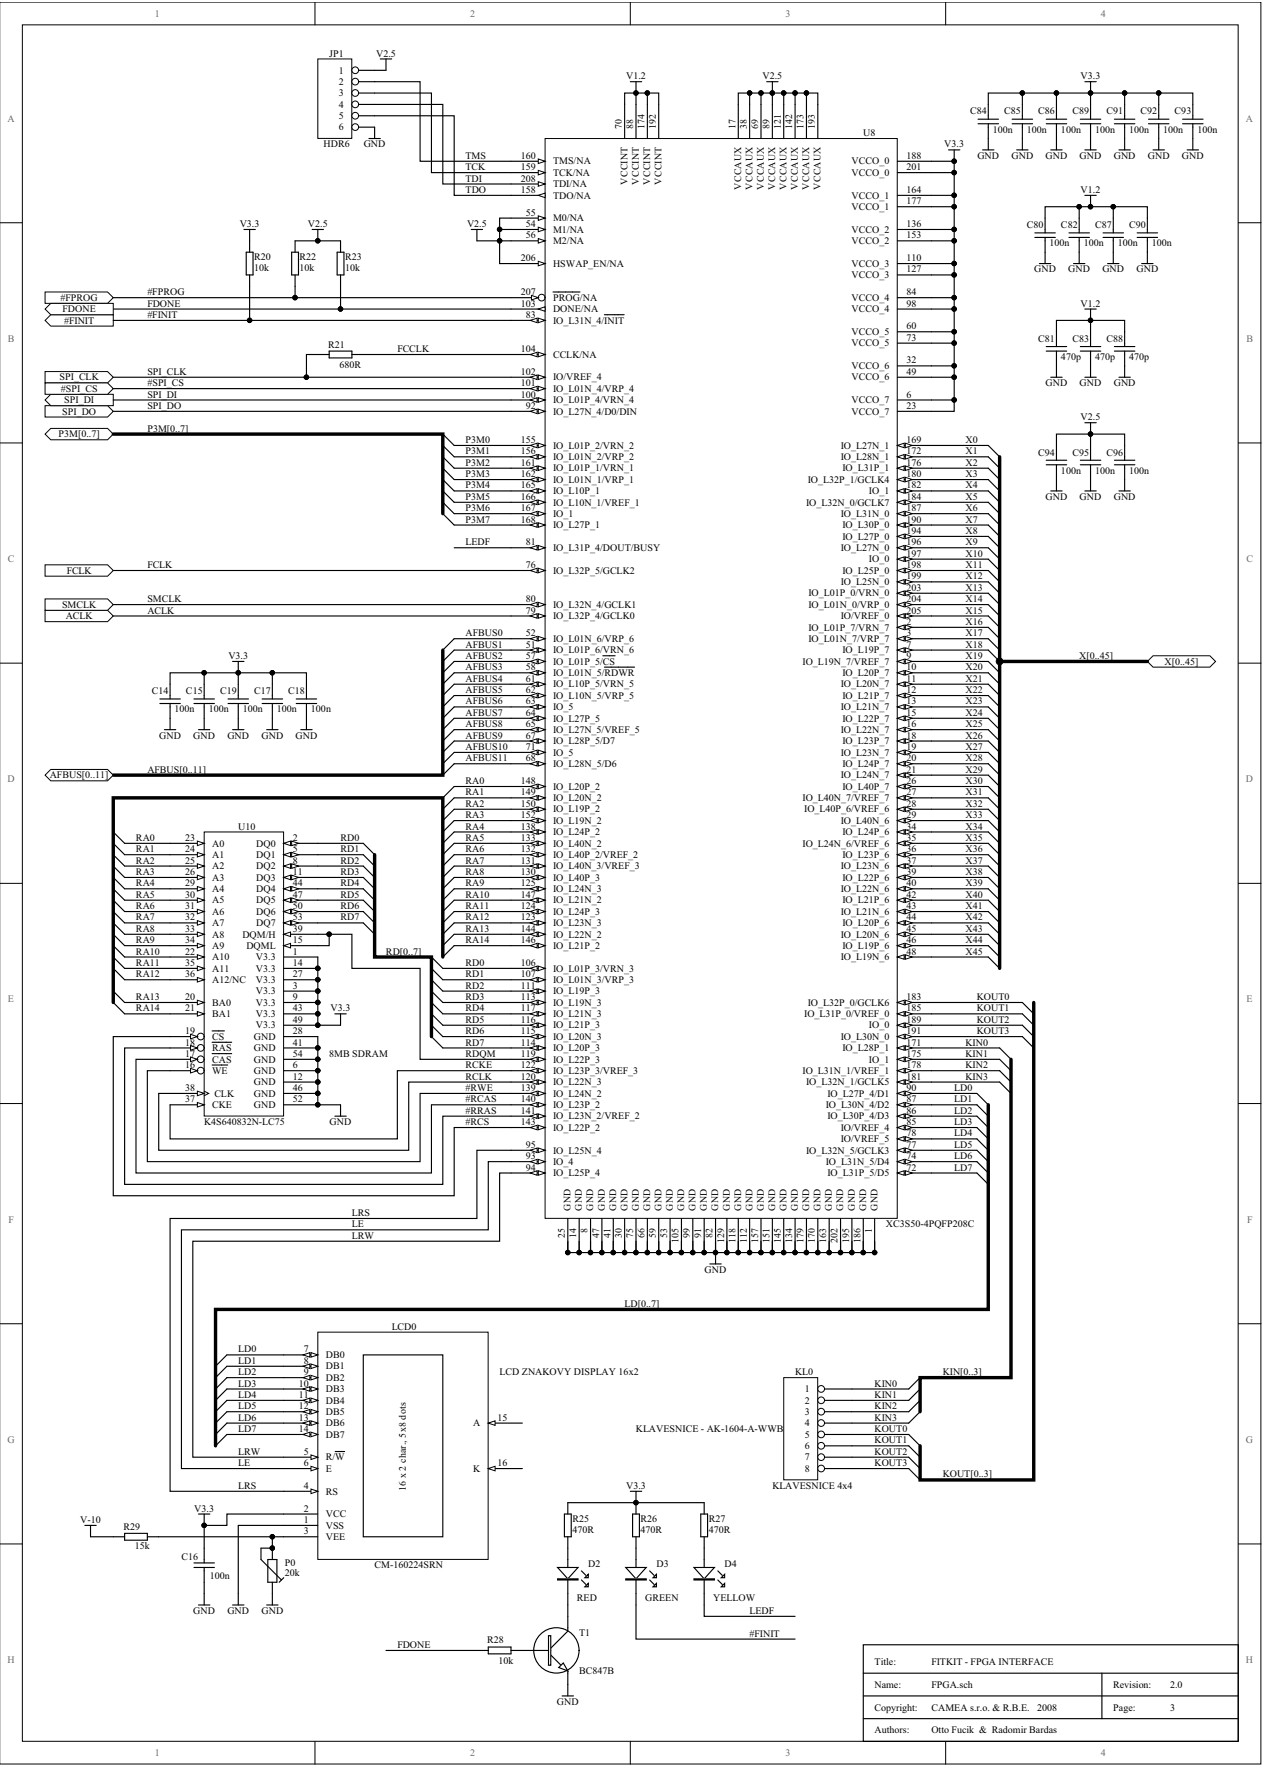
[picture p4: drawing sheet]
<svg xmlns="http://www.w3.org/2000/svg" width="210mm" height="297mm" viewBox="0 0 210 297" stroke-linecap="round" stroke-linejoin="round" font-family="sans-serif">
<defs><g id="words">
<g font-size="1.7" fill="#696969">
<text x="25.7" y="2.8">1</text>
<text x="78" y="2.8">2</text>
<text x="130.2" y="2.8">3</text>
<text x="182.5" y="2.8">4</text>
<text x="1.2" y="20.2">A</text>
<text x="206.6" y="20.2">A</text>
<text x="1.3" y="56.7">B</text>
<text x="206.6" y="56.7">B</text>
<text x="1.3" y="93.2">C</text>
<text x="206.6" y="93.2">C</text>
<text x="1.2" y="129.7">D</text>
<text x="206.6" y="129.7">D</text>
<text x="1.3" y="166.2">E</text>
<text x="206.7" y="166.2">E</text>
<text x="1.4" y="202.8">F</text>
<text x="206.8" y="202.8">F</text>
<text x="1.2" y="239.3">G</text>
<text x="206.6" y="239.3">G</text>
<text x="1.2" y="275.8">H</text>
<text x="206.6" y="275.8">H</text>
<text x="25.7" y="291.2">1</text>
<text x="78" y="291.2">2</text>
<text x="130.2" y="291.2">3</text>
<text x="182.5" y="291.2">4</text>
</g>
<g font-size="1.7">
<text x="54.6" y="9.4">JP1</text>
<text x="62.4" y="9.4">V2.5</text>
<text x="56.2" y="12.2">1</text>
<text x="56.2" y="14.1">2</text>
<text x="56.2" y="16">3</text>
<text x="56.2" y="17.9">4</text>
<text x="103.8" y="13.1">V1.2</text>
<text x="126.4" y="13.1">V2.5</text>
<text x="179.2" y="13.1">V3.3</text>
<text x="56.2" y="19.7">5</text>
<text x="56.2" y="21.6">6</text>
<text x="143.1" y="22.6">U8</text>
<text x="160.8" y="19">C84</text>
<text x="164.6" y="22">100n</text>
<text x="166.5" y="19">C85</text>
<text x="170.3" y="22">100n</text>
<text x="172.1" y="19">C86</text>
<text x="175.9" y="22">100n</text>
<text x="177.8" y="19">C89</text>
<text x="181.6" y="22">100n</text>
<text x="183.4" y="19">C91</text>
<text x="187.2" y="22">100n</text>
<text x="189.1" y="19">C92</text>
<text x="192.9" y="22">100n</text>
<text x="194.8" y="19">C93</text>
<text x="198.5" y="22">100n</text>
<text x="53.6" y="24.5">HDR6</text>
<text x="60.3" y="24.5">GND</text>
<text x="77.2" y="26.3">TMS</text>
<text x="77.2" y="28.2">TCK</text>
<text x="86.4" y="28.2">159</text>
<text x="86.4" y="26.3">160</text>
<text x="91.7" y="29.2">TCK/NA</text>
<text x="91.7" y="27.3">TMS/NA</text>
<text x="141.2" y="27.3">VCCO_0</text>
<text x="141.2" y="29.2">VCCO_0</text>
<text x="150.3" y="26.3">188</text>
<text x="150.3" y="28.2">201</text>
<text x="156.6" y="24.5">V3.3</text>
<text x="162" y="26.3">GND</text>
<text x="167.7" y="26.3">GND</text>
<text x="173.4" y="26.3">GND</text>
<text x="179" y="26.3">GND</text>
<text x="184.7" y="26.3">GND</text>
<text x="190.3" y="26.3">GND</text>
<text x="196" y="26.3">GND</text>
<text x="77.2" y="30.1">TDI</text>
<text x="77.2" y="32">TDO</text>
<text x="86.4" y="30.1">208</text>
<text x="86.4" y="32">158</text>
<text x="87.2" y="35.8">55</text>
<text x="91.7" y="31.1">TDI/NA</text>
<text x="91.7" y="32.9">TDO/NA</text>
<text x="141.2" y="32.9">VCCO_1</text>
<text x="141.2" y="34.8">VCCO_1</text>
<text x="150.3" y="32">164</text>
<text x="150.3" y="33.9">177</text>
<text x="179.2" y="32">V1.2</text>
<text x="39.7" y="37.7">V3.3</text>
<text x="51.1" y="37.7">V2.5</text>
<text x="77.4" y="37.7">V2.5</text>
<text x="87.2" y="37.7">54</text>
<text x="87.2" y="39.5">56</text>
<text x="91.7" y="36.7">M0/NA</text>
<text x="91.7" y="38.6">M1/NA</text>
<text x="91.7" y="40.5">M2/NA</text>
<text x="141.2" y="38.6">VCCO_2</text>
<text x="141.2" y="40.5">VCCO_2</text>
<text x="150.3" y="37.7">136</text>
<text x="150.3" y="39.5">153</text>
<text x="170.3" y="37.8">C80</text>
<text x="174" y="40.9">100n</text>
<text x="175.9" y="37.8">C82</text>
<text x="179.7" y="40.9">100n</text>
<text x="181.6" y="37.8">C87</text>
<text x="185.3" y="40.9">100n</text>
<text x="187.2" y="37.8">C90</text>
<text x="191" y="40.9">100n</text>
<text x="42.1" y="43.1">R20</text>
<text x="42.1" y="45">10k</text>
<text x="49.7" y="43.1">R22</text>
<text x="49.7" y="45">10k</text>
<text x="57.2" y="43.1">R23</text>
<text x="57.2" y="45">10k</text>
<text x="86.4" y="43.3">206</text>
<text x="91.7" y="44.3">HSWAP_EN/NA</text>
<text x="141.2" y="44.3">VCCO_3</text>
<text x="141.2" y="46.1">VCCO_3</text>
<text x="150.3" y="43.3">110</text>
<text x="150.3" y="45.2">127</text>
<text x="171.5" y="45.2">GND</text>
<text x="177.1" y="45.2">GND</text>
<text x="182.8" y="45.2">GND</text>
<text x="188.4" y="45.2">GND</text>
<text x="10" y="49.9">#FPROG</text>
<text x="10.4" y="51.8">FDONE</text>
<text x="10.6" y="53.7">#FINIT</text>
<text x="24.4" y="49">#FPROG</text>
<text x="24.4" y="52.7">#FINIT</text>
<text x="24.4" y="50.8">FDONE</text>
<text x="86.4" y="50.8">103</text>
<text x="86.4" y="49">207</text>
<text x="87.2" y="52.7">83</text>
<text x="91.7" y="53.7">IO_L31N_4/INIT</text>
<text x="91.7" y="51.8">DONE/NA</text>
<text x="91.7" y="49.9">PROG/NA</text>
<text x="141.2" y="49.9">VCCO_4</text>
<text x="141.2" y="51.8">VCCO_4</text>
<text x="150.3" y="49">84</text>
<text x="150.3" y="50.8">98</text>
<text x="179.2" y="50.8">V1.2</text>
<text x="54.4" y="57.6">R21</text>
<text x="65.9" y="58.4">FCCLK</text>
<text x="86.4" y="58.4">104</text>
<text x="91.7" y="59.3">CCLK/NA</text>
<text x="141.2" y="55.6">VCCO_5</text>
<text x="141.2" y="57.4">VCCO_5</text>
<text x="150.3" y="54.6">60</text>
<text x="150.3" y="56.5">73</text>
<text x="172.1" y="56.7">C81</text>
<text x="175.9" y="59.7">470p</text>
<text x="177.8" y="56.7">C83</text>
<text x="181.6" y="59.7">470p</text>
<text x="183.4" y="56.7">C88</text>
<text x="187.2" y="59.7">470p</text>
<text x="9.9" y="63.1">SPI_CLK</text>
<text x="10.1" y="65">#SPI_CS</text>
<text x="24.4" y="62.2">SPI_CLK</text>
<text x="24.4" y="64">#SPI_CS</text>
<text x="24.4" y="65.9">SPI_DI</text>
<text x="56.3" y="61">680R</text>
<text x="86.4" y="64">101</text>
<text x="86.4" y="62.2">102</text>
<text x="86.4" y="65.9">100</text>
<text x="91.7" y="63.1">IO/VREF_4</text>
<text x="91.7" y="65">IO_L01N_4/VRP_4</text>
<text x="141.2" y="63.1">VCCO_6</text>
<text x="141.2" y="61.2">VCCO_6</text>
<text x="150.3" y="65.9">6</text>
<text x="150.3" y="62.2">49</text>
<text x="150.3" y="60.3">32</text>
<text x="173.4" y="64">GND</text>
<text x="179" y="64">GND</text>
<text x="184.7" y="64">GND</text>
<text x="10.3" y="68.8">SPI_DO</text>
<text x="10.7" y="66.9">SPI_DI</text>
<text x="24.4" y="67.8">SPI_DO</text>
<text x="24.4" y="71.6">P3M[0..7]</text>
<text x="87.2" y="67.8">92</text>
<text x="91.7" y="68.8">IO_L27N_4/D0/DIN</text>
<text x="91.7" y="66.9">IO_L01P_4/VRN_4</text>
<text x="141.2" y="68.8">VCCO_7</text>
<text x="141.2" y="66.9">VCCO_7</text>
<text x="150.3" y="67.8">23</text>
<text x="179.2" y="69.7">V2.5</text>
<text x="9.7" y="72.5">P3M[0..7]</text>
<text x="77.2" y="73.5">P3M0</text>
<text x="77.2" y="75.4">P3M1</text>
<text x="77.2" y="77.2">P3M2</text>
<text x="86.4" y="75.4">156</text>
<text x="86.4" y="77.2">161</text>
<text x="86.4" y="73.5">155</text>
<text x="91.7" y="74.4">IO_L01P_2/VRN_2</text>
<text x="91.7" y="76.3">IO_L01N_2/VRP_2</text>
<text x="139.4" y="74.4">IO_L27N_1</text>
<text x="139.4" y="76.3">IO_L28N_1</text>
<text x="150.3" y="73.5">169</text>
<text x="150.3" y="75.4">172</text>
<text x="150.3" y="77.2">176</text>
<text x="160.1" y="73.5">X0</text>
<text x="160.1" y="75.4">X1</text>
<text x="160.1" y="77.2">X2</text>
<text x="172.1" y="75.5">C94</text>
<text x="177.8" y="75.5">C95</text>
<text x="183.4" y="75.5">C96</text>
<text x="77.2" y="79.1">P3M3</text>
<text x="77.2" y="81">P3M4</text>
<text x="77.2" y="82.9">P3M5</text>
<text x="86.4" y="79.1">162</text>
<text x="86.4" y="81">165</text>
<text x="86.4" y="82.9">166</text>
<text x="91.7" y="78.2">IO_L01P_1/VRN_1</text>
<text x="91.7" y="80.1">IO_L01N_1/VRP_1</text>
<text x="91.7" y="82">IO_L10P_1</text>
<text x="91.7" y="83.8">IO_L10N_1/VREF_1</text>
<text x="133.7" y="83.8">IO_L32N_0/GCLK7</text>
<text x="133.9" y="80.1">IO_L32P_1/GCLK4</text>
<text x="139.7" y="78.2">IO_L31P_1</text>
<text x="144.1" y="82">IO_1</text>
<text x="150.3" y="79.1">180</text>
<text x="150.3" y="81">182</text>
<text x="150.3" y="82.9">184</text>
<text x="160.1" y="79.1">X3</text>
<text x="160.1" y="81">X4</text>
<text x="160.1" y="82.9">X5</text>
<text x="173.4" y="82.9">GND</text>
<text x="175.9" y="78.6">100n</text>
<text x="179" y="82.9">GND</text>
<text x="181.6" y="78.6">100n</text>
<text x="184.7" y="82.9">GND</text>
<text x="187.2" y="78.6">100n</text>
<text x="77.2" y="84.8">P3M6</text>
<text x="77.2" y="86.7">P3M7</text>
<text x="86.4" y="84.8">167</text>
<text x="86.4" y="86.7">168</text>
<text x="91.7" y="85.7">IO_1</text>
<text x="91.7" y="87.6">IO_L27P_1</text>
<text x="139.4" y="85.7">IO_L31N_0</text>
<text x="139.7" y="89.5">IO_L27P_0</text>
<text x="139.7" y="87.6">IO_L30P_0</text>
<text x="150.3" y="84.8">187</text>
<text x="150.3" y="88.6">194</text>
<text x="150.3" y="86.7">190</text>
<text x="160.1" y="84.8">X6</text>
<text x="160.1" y="86.7">X7</text>
<text x="160.1" y="88.6">X8</text>
<text x="11.1" y="95.2">FCLK</text>
<text x="24.4" y="94.2">FCLK</text>
<text x="77.2" y="90.4">LEDF</text>
<text x="87.2" y="94.2">76</text>
<text x="87.2" y="90.4">81</text>
<text x="91.7" y="91.4">IO_L31P_4/DOUT/BUSY</text>
<text x="91.7" y="95.2">IO_L32P_5/GCLK2</text>
<text x="139.4" y="91.4">IO_L27N_0</text>
<text x="139.7" y="95.2">IO_L25P_0</text>
<text x="144.1" y="93.3">IO_0</text>
<text x="150.3" y="92.3">197</text>
<text x="150.3" y="90.4">196</text>
<text x="150.3" y="94.2">198</text>
<text x="160.1" y="90.4">X9</text>
<text x="160.1" y="92.3">X10</text>
<text x="160.1" y="94.2">X11</text>
<text x="10.3" y="100.8">SMCLK</text>
<text x="24.4" y="99.9">SMCLK</text>
<text x="24.4" y="101.8">ACLK</text>
<text x="87.2" y="99.9">80</text>
<text x="87.2" y="101.8">79</text>
<text x="91.7" y="100.8">IO_L32N_4/GCLK1</text>
<text x="134" y="100.8">IO_L01N_0/VRP_0</text>
<text x="134" y="98.9">IO_L01P_0/VRN_0</text>
<text x="139.4" y="97">IO_L25N_0</text>
<text x="150.3" y="101.8">205</text>
<text x="150.3" y="96.1">199</text>
<text x="150.3" y="98">203</text>
<text x="150.3" y="99.9">204</text>
<text x="160.1" y="96.1">X12</text>
<text x="160.1" y="98">X13</text>
<text x="160.1" y="99.9">X14</text>
<text x="160.1" y="101.8">X15</text>
<text x="10.9" y="102.7">ACLK</text>
<text x="77.2" y="105.5">AFBUS0</text>
<text x="77.2" y="107.4">AFBUS1</text>
<text x="87.2" y="105.5">52</text>
<text x="87.2" y="107.4">51</text>
<text x="91.7" y="106.5">IO_L01N_6/VRP_6</text>
<text x="91.7" y="102.7">IO_L32P_4/GCLK0</text>
<text x="134" y="106.5">IO_L01N_7/VRP_7</text>
<text x="134" y="104.6">IO_L01P_7/VRN_7</text>
<text x="139.4" y="102.7">IO/VREF_0</text>
<text x="150.3" y="107.4">7</text>
<text x="150.3" y="103.6">2</text>
<text x="150.3" y="105.5">3</text>
<text x="160.1" y="103.6">X16</text>
<text x="160.1" y="105.5">X17</text>
<text x="160.1" y="107.4">X18</text>
<text x="37.9" y="109.3">V3.3</text>
<text x="77.2" y="109.3">AFBUS2</text>
<text x="77.2" y="111.2">AFBUS3</text>
<text x="77.2" y="113.1">AFBUS4</text>
<text x="87.2" y="109.3">57</text>
<text x="87.2" y="111.2">58</text>
<text x="87.2" y="113.1">61</text>
<text x="91.7" y="112.1">IO_L01N_5/RDWR</text>
<text x="91.7" y="110.2">IO_L01P_5/CS</text>
<text x="91.7" y="108.4">IO_L01P_6/VRN_6</text>
<text x="133.1" y="110.2">IO_L19N_7/VREF_7</text>
<text x="139.7" y="108.4">IO_L19P_7</text>
<text x="139.7" y="112.1">IO_L20P_7</text>
<text x="150.3" y="109.3">9</text>
<text x="150.3" y="113.1">11</text>
<text x="150.3" y="111.2">10</text>
<text x="160.1" y="109.3">X19</text>
<text x="160.1" y="111.2">X20</text>
<text x="160.1" y="113.1">X21</text>
<text x="178.9" y="109.3">X[0..45]</text>
<text x="193.1" y="110.2">X[0..45]</text>
<text x="25.2" y="115.1">C14</text>
<text x="29" y="118.2">100n</text>
<text x="30.8" y="115.1">C15</text>
<text x="34.6" y="118.2">100n</text>
<text x="36.5" y="115.1">C19</text>
<text x="40.3" y="118.2">100n</text>
<text x="42.1" y="115.1">C17</text>
<text x="45.9" y="118.2">100n</text>
<text x="47.8" y="115.1">C18</text>
<text x="51.6" y="118.2">100n</text>
<text x="77.2" y="115">AFBUS5</text>
<text x="77.2" y="116.8">AFBUS6</text>
<text x="77.2" y="118.7">AFBUS7</text>
<text x="87.2" y="115">62</text>
<text x="87.2" y="116.8">63</text>
<text x="87.2" y="118.7">64</text>
<text x="91.7" y="119.7">IO_L27P_5</text>
<text x="91.7" y="117.8">IO_5</text>
<text x="91.7" y="115.9">IO_L10N_5/VRP_5</text>
<text x="91.7" y="114">IO_L10P_5/VRN_5</text>
<text x="139.4" y="117.8">IO_L21N_7</text>
<text x="139.4" y="114">IO_L20N_7</text>
<text x="139.7" y="115.9">IO_L21P_7</text>
<text x="139.7" y="119.7">IO_L22P_7</text>
<text x="150.3" y="116.8">13</text>
<text x="150.3" y="115">12</text>
<text x="150.3" y="118.7">15</text>
<text x="160.1" y="115">X22</text>
<text x="160.1" y="116.8">X23</text>
<text x="160.1" y="118.7">X24</text>
<text x="26.4" y="122.5">GND</text>
<text x="32" y="122.5">GND</text>
<text x="37.7" y="122.5">GND</text>
<text x="43.3" y="122.5">GND</text>
<text x="49" y="122.5">GND</text>
<text x="77.2" y="120.6">AFBUS8</text>
<text x="77.2" y="122.5">AFBUS9</text>
<text x="77.2" y="124.4">AFBUS10</text>
<text x="87.2" y="124.4">71</text>
<text x="87.2" y="122.5">67</text>
<text x="87.2" y="120.6">65</text>
<text x="91.7" y="123.4">IO_L28P_5/D7</text>
<text x="91.7" y="121.6">IO_L27N_5/VREF_5</text>
<text x="91.7" y="125.3">IO_5</text>
<text x="139.4" y="125.3">IO_L23N_7</text>
<text x="139.4" y="121.6">IO_L22N_7</text>
<text x="139.7" y="123.4">IO_L23P_7</text>
<text x="150.3" y="124.4">19</text>
<text x="150.3" y="120.6">16</text>
<text x="150.3" y="122.5">18</text>
<text x="160.1" y="120.6">X25</text>
<text x="160.1" y="124.4">X27</text>
<text x="160.1" y="122.5">X26</text>
<text x="8.3" y="129.1">AFBUS[0..11]</text>
<text x="24.4" y="128.1">AFBUS[0..11]</text>
<text x="77.2" y="131.9">RA1</text>
<text x="77.2" y="126.3">AFBUS11</text>
<text x="77.2" y="130">RA0</text>
<text x="86.4" y="131.9">149</text>
<text x="86.4" y="130">148</text>
<text x="87.2" y="126.3">68</text>
<text x="91.7" y="127.2">IO_L28N_5/D6</text>
<text x="91.7" y="131">IO_L20P_2</text>
<text x="139.4" y="129.1">IO_L24N_7</text>
<text x="139.7" y="127.2">IO_L24P_7</text>
<text x="139.7" y="131">IO_L40P_7</text>
<text x="150.3" y="131.9">27</text>
<text x="150.3" y="128.1">21</text>
<text x="150.3" y="126.3">20</text>
<text x="150.3" y="130">26</text>
<text x="160.1" y="126.3">X28</text>
<text x="160.1" y="128.1">X29</text>
<text x="160.1" y="130">X30</text>
<text x="160.1" y="131.9">X31</text>
<text x="39.5" y="137.6">U10</text>
<text x="77.2" y="137.6">RA4</text>
<text x="77.2" y="135.7">RA3</text>
<text x="77.2" y="133.8">RA2</text>
<text x="86.4" y="135.7">152</text>
<text x="86.4" y="137.6">138</text>
<text x="86.4" y="133.8">150</text>
<text x="91.7" y="132.9">IO_L20N_2</text>
<text x="91.7" y="134.7">IO_L19P_2</text>
<text x="91.7" y="136.6">IO_L19N_2</text>
<text x="133.1" y="132.9">IO_L40N_7/VREF_7</text>
<text x="133.3" y="134.7">IO_L40P_6/VREF_6</text>
<text x="139.4" y="136.6">IO_L40N_6</text>
<text x="150.3" y="135.7">29</text>
<text x="150.3" y="133.8">28</text>
<text x="150.3" y="137.6">34</text>
<text x="160.1" y="133.8">X32</text>
<text x="160.1" y="135.7">X33</text>
<text x="160.1" y="137.6">X34</text>
<text x="22.5" y="139.5">RA0</text>
<text x="22.5" y="141.3">RA1</text>
<text x="22.5" y="143.2">RA2</text>
<text x="30.7" y="139.5">23</text>
<text x="30.7" y="141.3">24</text>
<text x="30.7" y="143.2">25</text>
<text x="35.2" y="140.4">A0</text>
<text x="35.2" y="142.3">A1</text>
<text x="42.5" y="140.4">DQ0</text>
<text x="42.5" y="142.3">DQ1</text>
<text x="48.5" y="139.5">2</text>
<text x="48.5" y="141.3">5</text>
<text x="48.5" y="143.2">8</text>
<text x="56.5" y="141.3">RD1</text>
<text x="56.5" y="143.2">RD2</text>
<text x="56.5" y="139.5">RD0</text>
<text x="77.2" y="143.2">RA7</text>
<text x="77.2" y="141.3">RA6</text>
<text x="77.2" y="139.5">RA5</text>
<text x="86.4" y="139.5">133</text>
<text x="86.4" y="141.3">132</text>
<text x="86.4" y="143.2">131</text>
<text x="91.7" y="142.3">IO_L40P_2/VREF_2</text>
<text x="91.7" y="140.4">IO_L40N_2</text>
<text x="91.7" y="138.5">IO_L24P_2</text>
<text x="133.1" y="140.4">IO_L24N_6/VREF_6</text>
<text x="139.7" y="142.3">IO_L23P_6</text>
<text x="139.7" y="138.5">IO_L24P_6</text>
<text x="150.3" y="139.5">35</text>
<text x="150.3" y="143.2">37</text>
<text x="150.3" y="141.3">36</text>
<text x="160.1" y="139.5">X35</text>
<text x="160.1" y="141.3">X36</text>
<text x="160.1" y="143.2">X37</text>
<text x="22.5" y="145.1">RA3</text>
<text x="22.5" y="147">RA4</text>
<text x="22.5" y="148.9">RA5</text>
<text x="30.7" y="145.1">26</text>
<text x="30.7" y="147">29</text>
<text x="30.7" y="148.9">30</text>
<text x="35.2" y="144.2">A2</text>
<text x="35.2" y="146.1">A3</text>
<text x="35.2" y="147.9">A4</text>
<text x="35.2" y="149.8">A5</text>
<text x="42.5" y="144.2">DQ2</text>
<text x="42.5" y="146.1">DQ3</text>
<text x="42.5" y="147.9">DQ4</text>
<text x="42.5" y="149.8">DQ5</text>
<text x="48.5" y="145.1">11</text>
<text x="48.5" y="147">44</text>
<text x="48.5" y="148.9">47</text>
<text x="56.5" y="147">RD4</text>
<text x="56.5" y="148.9">RD5</text>
<text x="56.5" y="145.1">RD3</text>
<text x="77.2" y="148.9">RA10</text>
<text x="77.2" y="147">RA9</text>
<text x="77.2" y="145.1">RA8</text>
<text x="86.4" y="148.9">147</text>
<text x="86.4" y="147">125</text>
<text x="86.4" y="145.1">130</text>
<text x="91.7" y="149.8">IO_L21N_2</text>
<text x="91.7" y="147.9">IO_L24N_3</text>
<text x="91.7" y="146.1">IO_L40P_3</text>
<text x="91.7" y="144.2">IO_L40N_3/VREF_3</text>
<text x="139.4" y="147.9">IO_L22N_6</text>
<text x="139.4" y="144.2">IO_L23N_6</text>
<text x="139.7" y="149.8">IO_L21P_6</text>
<text x="139.7" y="146.1">IO_L22P_6</text>
<text x="150.3" y="147">40</text>
<text x="150.3" y="148.9">42</text>
<text x="150.3" y="145.1">39</text>
<text x="160.1" y="145.1">X38</text>
<text x="160.1" y="147">X39</text>
<text x="160.1" y="148.9">X40</text>
<text x="22.5" y="150.8">RA6</text>
<text x="22.5" y="152.7">RA7</text>
<text x="22.5" y="154.5">RA8</text>
<text x="30.7" y="150.8">31</text>
<text x="30.7" y="152.7">32</text>
<text x="30.7" y="154.5">33</text>
<text x="35.2" y="151.7">A6</text>
<text x="35.2" y="153.6">A7</text>
<text x="35.2" y="155.5">A8</text>
<text x="40.2" y="155.5">DQM/H</text>
<text x="42.5" y="151.7">DQ6</text>
<text x="42.5" y="153.6">DQ7</text>
<text x="48.5" y="154.5">39</text>
<text x="48.5" y="150.8">50</text>
<text x="48.5" y="152.7">53</text>
<text x="56.5" y="152.7">RD7</text>
<text x="56.5" y="150.8">RD6</text>
<text x="77.2" y="150.8">RA11</text>
<text x="77.2" y="152.7">RA12</text>
<text x="77.2" y="154.5">RA13</text>
<text x="86.4" y="154.5">144</text>
<text x="86.4" y="152.7">123</text>
<text x="86.4" y="150.8">124</text>
<text x="91.7" y="155.5">IO_L22N_2</text>
<text x="91.7" y="153.6">IO_L23N_3</text>
<text x="91.7" y="151.7">IO_L24P_3</text>
<text x="139.4" y="155.5">IO_L20N_6</text>
<text x="139.4" y="151.7">IO_L21N_6</text>
<text x="139.7" y="153.6">IO_L20P_6</text>
<text x="150.3" y="154.5">45</text>
<text x="150.3" y="150.8">43</text>
<text x="150.3" y="152.7">44</text>
<text x="160.1" y="150.8">X41</text>
<text x="160.1" y="152.7">X42</text>
<text x="160.1" y="154.5">X43</text>
<text x="22.5" y="156.4">RA9</text>
<text x="22.5" y="158.3">RA10</text>
<text x="22.5" y="160.2">RA11</text>
<text x="30.7" y="156.4">34</text>
<text x="30.7" y="158.3">22</text>
<text x="30.7" y="160.2">35</text>
<text x="35.2" y="157.4">A9</text>
<text x="35.2" y="159.3">A10</text>
<text x="35.2" y="161.1">A11</text>
<text x="40.9" y="157.4">DQML</text>
<text x="42.4" y="159.3">V3.3</text>
<text x="42.4" y="161.1">V3.3</text>
<text x="48.5" y="158.3">1</text>
<text x="48.5" y="160.2">14</text>
<text x="48.5" y="156.4">15</text>
<text x="64" y="158.3">RD[0..7]</text>
<text x="77.2" y="156.4">RA14</text>
<text x="77.2" y="160.2">RD0</text>
<text x="86.4" y="160.2">106</text>
<text x="86.4" y="156.4">146</text>
<text x="91.7" y="157.4">IO_L21P_2</text>
<text x="91.7" y="161.1">IO_L01P_3/VRN_3</text>
<text x="139.4" y="159.3">IO_L19N_6</text>
<text x="139.7" y="157.4">IO_L19P_6</text>
<text x="150.3" y="158.3">48</text>
<text x="150.3" y="156.4">46</text>
<text x="160.1" y="156.4">X44</text>
<text x="160.1" y="158.3">X45</text>
<text x="22.5" y="162.1">RA12</text>
<text x="22.5" y="165.9">RA13</text>
<text x="22.5" y="167.7">RA14</text>
<text x="30.7" y="167.7">21</text>
<text x="30.7" y="165.9">20</text>
<text x="30.7" y="162.1">36</text>
<text x="35.2" y="163">A12/NC</text>
<text x="35.2" y="166.8">BA0</text>
<text x="42.4" y="163">V3.3</text>
<text x="42.4" y="164.9">V3.3</text>
<text x="42.4" y="166.8">V3.3</text>
<text x="48.5" y="162.1">27</text>
<text x="48.5" y="164">3</text>
<text x="48.5" y="165.9">9</text>
<text x="48.5" y="167.7">43</text>
<text x="54.8" y="167.7">V3.3</text>
<text x="77.2" y="167.7">RD4</text>
<text x="77.2" y="165.9">RD3</text>
<text x="77.2" y="162.1">RD1</text>
<text x="77.2" y="164">RD2</text>
<text x="86.4" y="162.1">107</text>
<text x="86.4" y="167.7">117</text>
<text x="86.4" y="165.9">113</text>
<text x="86.4" y="164">111</text>
<text x="91.7" y="166.8">IO_L19N_3</text>
<text x="91.7" y="164.9">IO_L19P_3</text>
<text x="91.7" y="163">IO_L01N_3/VRP_3</text>
<text x="133.9" y="166.8">IO_L32P_0/GCLK6</text>
<text x="150.3" y="165.9">183</text>
<text x="150.3" y="167.7">185</text>
<text x="162" y="167.7">KOUT1</text>
<text x="162" y="165.9">KOUT0</text>
<text x="30.7" y="171.5">19</text>
<text x="30.7" y="173.4">18</text>
<text x="35.2" y="172.5">CS</text>
<text x="35.2" y="168.7">BA1</text>
<text x="42.1" y="172.5">GND</text>
<text x="42.4" y="168.7">V3.3</text>
<text x="42.4" y="170.6">V3.3</text>
<text x="48.5" y="169.6">49</text>
<text x="48.5" y="171.5">28</text>
<text x="48.5" y="173.4">41</text>
<text x="77.2" y="173.4">RD7</text>
<text x="77.2" y="171.5">RD6</text>
<text x="77.2" y="169.6">RD5</text>
<text x="86.4" y="171.5">115</text>
<text x="86.4" y="169.6">116</text>
<text x="86.4" y="173.4">114</text>
<text x="91.7" y="168.7">IO_L21N_3</text>
<text x="91.7" y="172.5">IO_L20N_3</text>
<text x="91.7" y="170.6">IO_L21P_3</text>
<text x="133.3" y="168.7">IO_L31P_0/VREF_0</text>
<text x="139.4" y="172.5">IO_L30N_0</text>
<text x="144.1" y="170.6">IO_0</text>
<text x="150.3" y="171.5">191</text>
<text x="150.3" y="169.6">189</text>
<text x="150.3" y="173.4">171</text>
<text x="160.1" y="173.4">KIN0</text>
<text x="162" y="171.5">KOUT3</text>
<text x="162" y="169.6">KOUT2</text>
<text x="30.7" y="177.2">16</text>
<text x="30.7" y="175.3">17</text>
<text x="35.2" y="178.1">WE</text>
<text x="35.2" y="174.3">RAS</text>
<text x="35.2" y="176.2">CAS</text>
<text x="42.1" y="178.1">GND</text>
<text x="42.1" y="180">GND</text>
<text x="42.1" y="174.3">GND</text>
<text x="42.1" y="176.2">GND</text>
<text x="48.5" y="177.2">6</text>
<text x="48.5" y="179.1">12</text>
<text x="48.5" y="175.3">54</text>
<text x="54.6" y="175.3">8MB SDRAM</text>
<text x="77.2" y="175.3">RDQM</text>
<text x="77.2" y="177.2">RCKE</text>
<text x="77.2" y="179.1">RCLK</text>
<text x="86.4" y="179.1">120</text>
<text x="86.4" y="175.3">119</text>
<text x="86.4" y="177.2">122</text>
<text x="91.7" y="176.2">IO_L22P_3</text>
<text x="91.7" y="180">IO_L22N_3</text>
<text x="91.7" y="178.1">IO_L23P_3/VREF_3</text>
<text x="91.7" y="174.3">IO_L20P_3</text>
<text x="133.1" y="178.1">IO_L31N_1/VREF_1</text>
<text x="133.7" y="180">IO_L32N_1/GCLK5</text>
<text x="139.7" y="174.3">IO_L28P_1</text>
<text x="144.1" y="176.2">IO_1</text>
<text x="150.3" y="177.2">178</text>
<text x="150.3" y="175.3">175</text>
<text x="150.3" y="179.1">181</text>
<text x="160.1" y="175.3">KIN1</text>
<text x="160.1" y="177.2">KIN2</text>
<text x="160.1" y="179.1">KIN3</text>
<text x="30.7" y="180.9">38</text>
<text x="30.7" y="182.8">37</text>
<text x="35.2" y="183.8">CKE</text>
<text x="35.5" y="181.9">CLK</text>
<text x="42.1" y="181.9">GND</text>
<text x="42.1" y="183.8">GND</text>
<text x="48.5" y="180.9">46</text>
<text x="48.5" y="182.8">52</text>
<text x="77.2" y="184.7">#RRAS</text>
<text x="77.2" y="182.8">#RCAS</text>
<text x="77.2" y="180.9">#RWE</text>
<text x="86.4" y="180.9">139</text>
<text x="86.4" y="182.8">140</text>
<text x="86.4" y="184.7">141</text>
<text x="91.7" y="181.9">IO_L24N_2</text>
<text x="91.7" y="183.8">IO_L23P_2</text>
<text x="91.7" y="185.7">IO_L23N_2/VREF_2</text>
<text x="136.9" y="183.8">IO_L30N_4/D2</text>
<text x="137.2" y="181.9">IO_L27P_4/D1</text>
<text x="137.2" y="185.7">IO_L30P_4/D3</text>
<text x="150.3" y="182.8">87</text>
<text x="150.3" y="180.9">90</text>
<text x="150.3" y="184.7">86</text>
<text x="158.2" y="180.9">LD0</text>
<text x="158.2" y="182.8">LD1</text>
<text x="158.2" y="184.7">LD2</text>
<text x="33.9" y="186.6">K4S640832N-LC75</text>
<text x="54.7" y="186.6">GND</text>
<text x="77.2" y="186.6">#RCS</text>
<text x="86.4" y="186.6">143</text>
<text x="87.2" y="190.4">95</text>
<text x="91.7" y="187.5">IO_L22P_2</text>
<text x="91.7" y="191.3">IO_L25N_4</text>
<text x="133.7" y="191.3">IO_L32N_5/GCLK3</text>
<text x="139.4" y="187.5">IO/VREF_4</text>
<text x="139.4" y="189.4">IO/VREF_5</text>
<text x="150.3" y="186.6">85</text>
<text x="150.3" y="188.5">78</text>
<text x="150.3" y="190.4">77</text>
<text x="158.2" y="186.6">LD3</text>
<text x="158.2" y="188.5">LD4</text>
<text x="158.2" y="190.4">LD5</text>
<text x="87.2" y="192.3">93</text>
<text x="87.2" y="194.1">94</text>
<text x="91.7" y="193.2">IO_4</text>
<text x="91.7" y="195.1">IO_L25P_4</text>
<text x="136.9" y="193.2">IO_L31N_5/D4</text>
<text x="137.2" y="195.1">IO_L31P_5/D5</text>
<text x="150.3" y="192.3">74</text>
<text x="150.3" y="194.1">72</text>
<text x="158.2" y="192.3">LD6</text>
<text x="158.2" y="194.1">LD7</text>
<text x="58.3" y="203.6">LE</text>
<text x="58.3" y="201.7">LRS</text>
<text x="146.9" y="203.6">XC3S50-4PQFP208C</text>
<text x="58.3" y="205.5">LRW</text>
<text x="116.8" y="211.1">GND</text>
<text x="64.9" y="220.5">LCD0</text>
<text x="103.6" y="216.8">LD[0..7]</text>
<text x="39.5" y="224.3">LD0</text>
<text x="39.5" y="226.2">LD1</text>
<text x="50.4" y="224.3">7</text>
<text x="50.4" y="226.2">8</text>
<text x="54" y="225.2">DB0</text>
<text x="54" y="227.1">DB1</text>
<text x="39.5" y="228.1">LD2</text>
<text x="39.5" y="230">LD3</text>
<text x="39.5" y="231.8">LD4</text>
<text x="39.5" y="233.7">LD5</text>
<text x="49.5" y="230">10</text>
<text x="49.5" y="231.8">11</text>
<text x="49.5" y="233.7">12</text>
<text x="50.4" y="228.1">9</text>
<text x="54" y="229">DB2</text>
<text x="54" y="230.9">DB3</text>
<text x="54" y="232.8">DB4</text>
<text x="82.8" y="228.1">LCD ZNAKOVY DISPLAY 16x2</text>
<text x="131.8" y="228.1">KL0</text>
<text x="133.4" y="230.9">1</text>
<text x="133.4" y="232.8">2</text>
<text x="145" y="230">KIN0</text>
<text x="145" y="233.7">KIN2</text>
<text x="145" y="231.8">KIN1</text>
<text x="156.3" y="228.1">KIN[0..3]</text>
<text x="39.5" y="235.6">LD6</text>
<text x="39.5" y="237.5">LD7</text>
<text x="49.5" y="235.6">13</text>
<text x="49.5" y="237.5">14</text>
<text x="54" y="234.7">DB5</text>
<text x="54" y="236.6">DB6</text>
<text x="54" y="238.4">DB7</text>
<text x="78.4" y="236.6">A</text>
<text x="82.5" y="235.6">15</text>
<text x="105.4" y="237.5">KLAVESNICE - AK-1604-A-WWB</text>
<text x="133.4" y="234.7">3</text>
<text x="133.4" y="236.6">4</text>
<text x="133.4" y="238.4">5</text>
<text x="145" y="239.4">KOUT1</text>
<text x="145" y="235.6">KIN3</text>
<text x="145" y="237.5">KOUT0</text>
<text x="39.5" y="241.3">LRW</text>
<text x="39.5" y="243.2">LE</text>
<text x="50.4" y="241.3">5</text>
<text x="50.4" y="243.2">6</text>
<text x="54" y="242.2">R/W</text>
<text x="54" y="244.1">E</text>
<text x="78.5" y="244.1">K</text>
<text x="82.5" y="243.2">16</text>
<text x="133.4" y="240.3">6</text>
<text x="133.4" y="242.2">7</text>
<text x="133.4" y="244.1">8</text>
<text x="145" y="241.3">KOUT2</text>
<text x="145" y="243.2">KOUT3</text>
<text x="156.3" y="245">KOUT[0..3]</text>
<text x="32.2" y="250.7">V3.3</text>
<text x="39.5" y="246.9">LRS</text>
<text x="50.4" y="250.7">2</text>
<text x="50.4" y="246.9">4</text>
<text x="54" y="247.9">RS</text>
<text x="54" y="251.6">VCC</text>
<text x="103.8" y="246.9">V3.3</text>
<text x="128.1" y="246.9">KLAVESNICE 4x4</text>
<text x="13.3" y="252.6">V-10</text>
<text x="20.5" y="253.7">R29</text>
<text x="22.4" y="256.9">15k</text>
<text x="50.4" y="252.6">1</text>
<text x="50.4" y="254.5">3</text>
<text x="54" y="253.5">VSS</text>
<text x="54" y="255.4">VEE</text>
<text x="94.9" y="252.4">R25</text>
<text x="94.9" y="254.3">470R</text>
<text x="106.2" y="252.4">R26</text>
<text x="106.2" y="254.3">470R</text>
<text x="117.5" y="252.4">R27</text>
<text x="117.5" y="254.3">470R</text>
<text x="30.1" y="258.8">C16</text>
<text x="34.8" y="261.8">100n</text>
<text x="47.2" y="259.7">P0</text>
<text x="47.2" y="261.4">20k</text>
<text x="62.1" y="260.1">CM-160224SRN</text>
<text x="97.5" y="259.9">D2</text>
<text x="108.8" y="259.9">D3</text>
<text x="120.1" y="259.9">D4</text>
<text x="32" y="267.7">GND</text>
<text x="37.7" y="267.7">GND</text>
<text x="43.3" y="267.7">GND</text>
<text x="95.7" y="265.6">RED</text>
<text x="107" y="265.6">GREEN</text>
<text x="118.3" y="265.6">YELLOW</text>
<text x="124.3" y="267.7">LEDF</text>
<text x="65.9" y="273.3">FDONE</text>
<text x="80.8" y="272.6">R28</text>
<text x="82.7" y="276">10k</text>
<text x="96" y="271.2">T1</text>
<text x="124.3" y="271.4">#FINIT</text>
<text x="96" y="277.7">BC847B</text>
<text x="145" y="276.2">Title:</text>
<text x="145" y="279.9">Name:</text>
<text x="154.4" y="276.2">FITKIT - FPGA INTERFACE</text>
<text x="154.4" y="279.9">FPGA.sch</text>
<text x="184.6" y="279.9">Revision:</text>
<text x="194" y="279.9">2.0</text>
<text x="92.3" y="282.8">GND</text>
<text x="145" y="287.5">Authors:</text>
<text x="145" y="283.7">Copyright:</text>
<text x="154.4" y="287.5">Otto Fucik &amp; Radomir Bardas</text>
<text x="154.4" y="283.7">CAMEA s.r.o. &amp; R.B.E.</text>
<text x="172" y="283.7">2008</text>
<text x="184.6" y="283.7">Page:</text>
<text x="194" y="283.7">3</text>
</g>
<g font-size="1.6">
<text x="103.1" y="21.5" transform="rotate(-90 103.1 21.5)">70</text>
<text x="105" y="21.5" transform="rotate(-90 105 21.5)">88</text>
<text x="106.9" y="21.5" transform="rotate(-90 106.9 21.5)">174</text>
<text x="108.7" y="21.5" transform="rotate(-90 108.7 21.5)">192</text>
<text x="121.9" y="21.5" transform="rotate(-90 121.9 21.5)">17</text>
<text x="123.8" y="21.5" transform="rotate(-90 123.8 21.5)">38</text>
<text x="125.7" y="21.5" transform="rotate(-90 125.7 21.5)">69</text>
<text x="127.6" y="21.5" transform="rotate(-90 127.6 21.5)">89</text>
<text x="129.5" y="21.5" transform="rotate(-90 129.5 21.5)">121</text>
<text x="131.3" y="21.5" transform="rotate(-90 131.3 21.5)">142</text>
<text x="133.2" y="21.5" transform="rotate(-90 133.2 21.5)">173</text>
<text x="135.1" y="21.5" transform="rotate(-90 135.1 21.5)">193</text>
<text x="104" y="30.6" transform="rotate(-90 104 30.6)">VCCINT</text>
<text x="105.9" y="30.6" transform="rotate(-90 105.9 30.6)">VCCINT</text>
<text x="107.8" y="30.6" transform="rotate(-90 107.8 30.6)">VCCINT</text>
<text x="109.7" y="30.6" transform="rotate(-90 109.7 30.6)">VCCINT</text>
<text x="122.9" y="31.5" transform="rotate(-90 122.9 31.5)">VCCAUX</text>
<text x="124.8" y="31.5" transform="rotate(-90 124.8 31.5)">VCCAUX</text>
<text x="126.6" y="31.5" transform="rotate(-90 126.6 31.5)">VCCAUX</text>
<text x="128.5" y="31.5" transform="rotate(-90 128.5 31.5)">VCCAUX</text>
<text x="130.4" y="31.5" transform="rotate(-90 130.4 31.5)">VCCAUX</text>
<text x="132.3" y="31.5" transform="rotate(-90 132.3 31.5)">VCCAUX</text>
<text x="134.2" y="31.5" transform="rotate(-90 134.2 31.5)">VCCAUX</text>
<text x="136.1" y="31.5" transform="rotate(-90 136.1 31.5)">VCCAUX</text>
<text x="94.6" y="200.8" transform="rotate(-90 94.6 200.8)">GND</text>
<text x="96.5" y="200.8" transform="rotate(-90 96.5 200.8)">GND</text>
<text x="98.4" y="200.8" transform="rotate(-90 98.4 200.8)">GND</text>
<text x="100.3" y="200.8" transform="rotate(-90 100.3 200.8)">GND</text>
<text x="102.1" y="200.8" transform="rotate(-90 102.1 200.8)">GND</text>
<text x="104" y="200.8" transform="rotate(-90 104 200.8)">GND</text>
<text x="105.9" y="200.8" transform="rotate(-90 105.9 200.8)">GND</text>
<text x="107.8" y="200.8" transform="rotate(-90 107.8 200.8)">GND</text>
<text x="109.7" y="200.8" transform="rotate(-90 109.7 200.8)">GND</text>
<text x="111.6" y="200.8" transform="rotate(-90 111.6 200.8)">GND</text>
<text x="113.4" y="200.8" transform="rotate(-90 113.4 200.8)">GND</text>
<text x="115.3" y="200.8" transform="rotate(-90 115.3 200.8)">GND</text>
<text x="117.2" y="200.8" transform="rotate(-90 117.2 200.8)">GND</text>
<text x="119.1" y="200.8" transform="rotate(-90 119.1 200.8)">GND</text>
<text x="121" y="200.8" transform="rotate(-90 121 200.8)">GND</text>
<text x="122.9" y="200.8" transform="rotate(-90 122.9 200.8)">GND</text>
<text x="124.8" y="200.8" transform="rotate(-90 124.8 200.8)">GND</text>
<text x="126.6" y="200.8" transform="rotate(-90 126.6 200.8)">GND</text>
<text x="128.5" y="200.8" transform="rotate(-90 128.5 200.8)">GND</text>
<text x="130.4" y="200.8" transform="rotate(-90 130.4 200.8)">GND</text>
<text x="132.3" y="200.8" transform="rotate(-90 132.3 200.8)">GND</text>
<text x="134.2" y="200.8" transform="rotate(-90 134.2 200.8)">GND</text>
<text x="136.1" y="200.8" transform="rotate(-90 136.1 200.8)">GND</text>
<text x="137.9" y="200.8" transform="rotate(-90 137.9 200.8)">GND</text>
<text x="139.8" y="200.8" transform="rotate(-90 139.8 200.8)">GND</text>
<text x="141.7" y="200.8" transform="rotate(-90 141.7 200.8)">GND</text>
<text x="143.6" y="200.8" transform="rotate(-90 143.6 200.8)">GND</text>
<text x="145.5" y="200.8" transform="rotate(-90 145.5 200.8)">GND</text>
<text x="93.7" y="205.3" transform="rotate(-90 93.7 205.3)">25</text>
<text x="95.5" y="205.3" transform="rotate(-90 95.5 205.3)">14</text>
<text x="97.4" y="204.4" transform="rotate(-90 97.4 204.4)">8</text>
<text x="99.3" y="205.3" transform="rotate(-90 99.3 205.3)">47</text>
<text x="101.2" y="205.3" transform="rotate(-90 101.2 205.3)">41</text>
<text x="103.1" y="205.3" transform="rotate(-90 103.1 205.3)">30</text>
<text x="105" y="205.3" transform="rotate(-90 105 205.3)">75</text>
<text x="106.9" y="205.3" transform="rotate(-90 106.9 205.3)">66</text>
<text x="108.7" y="205.3" transform="rotate(-90 108.7 205.3)">59</text>
<text x="110.6" y="205.3" transform="rotate(-90 110.6 205.3)">53</text>
<text x="112.5" y="206.1" transform="rotate(-90 112.5 206.1)">105</text>
<text x="114.4" y="205.3" transform="rotate(-90 114.4 205.3)">99</text>
<text x="116.3" y="205.3" transform="rotate(-90 116.3 205.3)">91</text>
<text x="118.2" y="205.3" transform="rotate(-90 118.2 205.3)">82</text>
<text x="120" y="206.1" transform="rotate(-90 120 206.1)">129</text>
<text x="121.9" y="206.1" transform="rotate(-90 121.9 206.1)">118</text>
<text x="123.8" y="206.1" transform="rotate(-90 123.8 206.1)">112</text>
<text x="125.7" y="206.1" transform="rotate(-90 125.7 206.1)">157</text>
<text x="127.6" y="206.1" transform="rotate(-90 127.6 206.1)">151</text>
<text x="129.5" y="206.1" transform="rotate(-90 129.5 206.1)">145</text>
<text x="131.3" y="206.1" transform="rotate(-90 131.3 206.1)">134</text>
<text x="133.2" y="206.1" transform="rotate(-90 133.2 206.1)">179</text>
<text x="135.1" y="206.1" transform="rotate(-90 135.1 206.1)">170</text>
<text x="137" y="206.1" transform="rotate(-90 137 206.1)">163</text>
<text x="138.9" y="206.1" transform="rotate(-90 138.9 206.1)">202</text>
<text x="140.8" y="206.1" transform="rotate(-90 140.8 206.1)">195</text>
<text x="142.7" y="206.1" transform="rotate(-90 142.7 206.1)">186</text>
<text x="144.5" y="204.4" transform="rotate(-90 144.5 204.4)">1</text>
<text x="67.3" y="247.3" transform="rotate(-90 67.3 247.3)">16 x 2 char., 5x8 dots</text>
</g>
</g></defs>
<g fill="none" stroke="#000" stroke-width=".17">
<path d="M0 .4h209.1v292.2h-209.1zM3.7 4.1h201.6v284.7h-201.6zM52.2 .3v3.8M104.5 .3v3.8M156.8 .3v3.8M0 36.9h3.7M205.3 36.9h3.8M0 73.5h3.7M205.3 73.5h3.8M0 110h3.7M205.3 110h3.8M0 146.5h3.7"/>
<path d="M205.3 146.5h3.8M0 183h3.7M205.3 183h3.8M0 219.5h3.7M205.3 219.5h3.8M0 256.1h3.7M205.3 256.1h3.8M52.2 288.8v3.8M104.5 288.8v3.8M156.8 288.8v3.8"/>
<circle cx="105.4" cy="15.4" r=".37"/>
<circle cx="107.3" cy="15.4" r=".37"/>
<circle cx="124.3" cy="15.4" r=".37"/>
<circle cx="126.2" cy="15.4" r=".37"/>
<circle cx="128" cy="15.4" r=".37"/>
<circle cx="129.9" cy="15.4" r=".37"/>
<circle cx="131.8" cy="15.4" r=".37"/>
<circle cx="133.7" cy="15.4" r=".37"/>
<circle cx="169.5" cy="15.4" r=".37"/>
<circle cx="175.2" cy="15.4" r=".37"/>
<circle cx="180.8" cy="15.4" r=".37"/>
<circle cx="186.5" cy="15.4" r=".37"/>
<circle cx="192.1" cy="15.4" r=".37"/>
<circle cx="52.7" cy="39.9" r=".37"/>
<circle cx="82.8" cy="39.9" r=".37"/>
<circle cx="82.8" cy="38" r=".37"/>
<circle cx="158.2" cy="26.7" r=".37"/>
<circle cx="158.2" cy="34.3" r=".37"/>
<circle cx="158.2" cy="39.9" r=".37"/>
<circle cx="158.2" cy="32.4" r=".37"/>
<circle cx="158.2" cy="38" r=".37"/>
<circle cx="158.2" cy="28.6" r=".37"/>
<circle cx="178.9" cy="34.3" r=".37"/>
<circle cx="180.8" cy="34.3" r=".37"/>
<circle cx="184.6" cy="34.3" r=".37"/>
<circle cx="41.4" cy="53.1" r=".37"/>
<circle cx="48.9" cy="49.4" r=".37"/>
<circle cx="56.5" cy="51.2" r=".37"/>
<circle cx="158.2" cy="51.2" r=".37"/>
<circle cx="158.2" cy="45.6" r=".37"/>
<circle cx="158.2" cy="55" r=".37"/>
<circle cx="158.2" cy="49.4" r=".37"/>
<circle cx="158.2" cy="56.9" r=".37"/>
<circle cx="158.2" cy="43.7" r=".37"/>
<circle cx="180.8" cy="53.1" r=".37"/>
<circle cx="50.8" cy="62.6" r=".37"/>
<circle cx="158.2" cy="60.7" r=".37"/>
<circle cx="158.2" cy="66.3" r=".37"/>
<circle cx="158.2" cy="62.6" r=".37"/>
<circle cx="180.8" cy="72" r=".37"/>
<circle cx="33.8" cy="111.6" r=".37"/>
<circle cx="39.5" cy="111.6" r=".37"/>
<circle cx="45.1" cy="111.6" r=".37"/>
<circle cx="54.6" cy="154.9" r=".37"/>
<circle cx="52.7" cy="164.4" r=".37"/>
<circle cx="52.7" cy="179.5" r=".37"/>
<circle cx="52.7" cy="170" r=".37"/>
<circle cx="52.7" cy="166.3" r=".37"/>
<circle cx="52.7" cy="168.1" r=".37"/>
<circle cx="52.7" cy="160.6" r=".37"/>
<circle cx="52.7" cy="162.5" r=".37"/>
<circle cx="52.7" cy="177.6" r=".37"/>
<circle cx="52.7" cy="173.8" r=".37"/>
<circle cx="52.7" cy="175.7" r=".37"/>
<circle cx="52.7" cy="181.3" r=".37"/>
<circle cx="52.7" cy="183.2" r=".37"/>
<circle cx="94.1" cy="207.7" r=".37"/>
<circle cx="96" cy="207.7" r=".37"/>
<circle cx="97.9" cy="207.7" r=".37"/>
<circle cx="99.8" cy="207.7" r=".37"/>
<circle cx="101.7" cy="207.7" r=".37"/>
<circle cx="103.6" cy="207.7" r=".37"/>
<circle cx="105.4" cy="207.7" r=".37"/>
<circle cx="107.3" cy="207.7" r=".37"/>
<circle cx="109.2" cy="207.7" r=".37"/>
<circle cx="111.1" cy="207.7" r=".37"/>
<circle cx="113" cy="207.7" r=".37"/>
<circle cx="114.9" cy="207.7" r=".37"/>
<circle cx="116.7" cy="207.7" r=".37"/>
<circle cx="118.6" cy="207.7" r=".37"/>
<circle cx="120.5" cy="207.7" r=".37"/>
<circle cx="122.4" cy="207.7" r=".37"/>
<circle cx="124.3" cy="207.7" r=".37"/>
<circle cx="126.2" cy="207.7" r=".37"/>
<circle cx="128" cy="207.7" r=".37"/>
<circle cx="129.9" cy="207.7" r=".37"/>
<circle cx="131.8" cy="207.7" r=".37"/>
<circle cx="133.7" cy="207.7" r=".37"/>
<circle cx="135.6" cy="207.7" r=".37"/>
<circle cx="137.5" cy="207.7" r=".37"/>
<circle cx="139.4" cy="207.7" r=".37"/>
<circle cx="141.2" cy="207.7" r=".37"/>
<circle cx="143.1" cy="207.7" r=".37"/>
<circle cx="145" cy="207.7" r=".37"/>
<circle cx="33.8" cy="253" r=".37"/>
<circle cx="45.1" cy="254.9" r=".37"/>
<circle cx="45.1" cy="256.8" r=".37"/>
<circle cx="105.4" cy="249.2" r=".37"/>
</g>
<g fill="#000">
<circle cx="105.4" cy="15.4" r=".37"/>
<circle cx="107.3" cy="15.4" r=".37"/>
<circle cx="124.3" cy="15.4" r=".37"/>
<circle cx="126.2" cy="15.4" r=".37"/>
<circle cx="128" cy="15.4" r=".37"/>
<circle cx="129.9" cy="15.4" r=".37"/>
<circle cx="131.8" cy="15.4" r=".37"/>
<circle cx="133.7" cy="15.4" r=".37"/>
<circle cx="169.5" cy="15.4" r=".37"/>
<circle cx="175.2" cy="15.4" r=".37"/>
<circle cx="180.8" cy="15.4" r=".37"/>
<circle cx="186.5" cy="15.4" r=".37"/>
<circle cx="192.1" cy="15.4" r=".37"/>
<circle cx="52.7" cy="39.9" r=".37"/>
<circle cx="82.8" cy="39.9" r=".37"/>
<circle cx="82.8" cy="38" r=".37"/>
<circle cx="158.2" cy="26.7" r=".37"/>
<circle cx="158.2" cy="34.3" r=".37"/>
<circle cx="158.2" cy="39.9" r=".37"/>
<circle cx="158.2" cy="32.4" r=".37"/>
<circle cx="158.2" cy="38" r=".37"/>
<circle cx="158.2" cy="28.6" r=".37"/>
<circle cx="178.9" cy="34.3" r=".37"/>
<circle cx="180.8" cy="34.3" r=".37"/>
<circle cx="184.6" cy="34.3" r=".37"/>
<circle cx="41.4" cy="53.1" r=".37"/>
<circle cx="48.9" cy="49.4" r=".37"/>
<circle cx="56.5" cy="51.2" r=".37"/>
<circle cx="158.2" cy="51.2" r=".37"/>
<circle cx="158.2" cy="45.6" r=".37"/>
<circle cx="158.2" cy="55" r=".37"/>
<circle cx="158.2" cy="49.4" r=".37"/>
<circle cx="158.2" cy="56.9" r=".37"/>
<circle cx="158.2" cy="43.7" r=".37"/>
<circle cx="180.8" cy="53.1" r=".37"/>
<circle cx="50.8" cy="62.6" r=".37"/>
<circle cx="158.2" cy="60.7" r=".37"/>
<circle cx="158.2" cy="66.3" r=".37"/>
<circle cx="158.2" cy="62.6" r=".37"/>
<circle cx="180.8" cy="72" r=".37"/>
<circle cx="33.8" cy="111.6" r=".37"/>
<circle cx="39.5" cy="111.6" r=".37"/>
<circle cx="45.1" cy="111.6" r=".37"/>
<circle cx="54.6" cy="154.9" r=".37"/>
<circle cx="52.7" cy="164.4" r=".37"/>
<circle cx="52.7" cy="179.5" r=".37"/>
<circle cx="52.7" cy="170" r=".37"/>
<circle cx="52.7" cy="166.3" r=".37"/>
<circle cx="52.7" cy="168.1" r=".37"/>
<circle cx="52.7" cy="160.6" r=".37"/>
<circle cx="52.7" cy="162.5" r=".37"/>
<circle cx="52.7" cy="177.6" r=".37"/>
<circle cx="52.7" cy="173.8" r=".37"/>
<circle cx="52.7" cy="175.7" r=".37"/>
<circle cx="52.7" cy="181.3" r=".37"/>
<circle cx="52.7" cy="183.2" r=".37"/>
<circle cx="94.1" cy="207.7" r=".37"/>
<circle cx="96" cy="207.7" r=".37"/>
<circle cx="97.9" cy="207.7" r=".37"/>
<circle cx="99.8" cy="207.7" r=".37"/>
<circle cx="101.7" cy="207.7" r=".37"/>
<circle cx="103.6" cy="207.7" r=".37"/>
<circle cx="105.4" cy="207.7" r=".37"/>
<circle cx="107.3" cy="207.7" r=".37"/>
<circle cx="109.2" cy="207.7" r=".37"/>
<circle cx="111.1" cy="207.7" r=".37"/>
<circle cx="113" cy="207.7" r=".37"/>
<circle cx="114.9" cy="207.7" r=".37"/>
<circle cx="116.7" cy="207.7" r=".37"/>
<circle cx="118.6" cy="207.7" r=".37"/>
<circle cx="120.5" cy="207.7" r=".37"/>
<circle cx="122.4" cy="207.7" r=".37"/>
<circle cx="124.3" cy="207.7" r=".37"/>
<circle cx="126.2" cy="207.7" r=".37"/>
<circle cx="128" cy="207.7" r=".37"/>
<circle cx="129.9" cy="207.7" r=".37"/>
<circle cx="131.8" cy="207.7" r=".37"/>
<circle cx="133.7" cy="207.7" r=".37"/>
<circle cx="135.6" cy="207.7" r=".37"/>
<circle cx="137.5" cy="207.7" r=".37"/>
<circle cx="139.4" cy="207.7" r=".37"/>
<circle cx="141.2" cy="207.7" r=".37"/>
<circle cx="143.1" cy="207.7" r=".37"/>
<circle cx="145" cy="207.7" r=".37"/>
<circle cx="33.8" cy="253" r=".37"/>
<circle cx="45.1" cy="254.9" r=".37"/>
<circle cx="45.1" cy="256.8" r=".37"/>
<circle cx="105.4" cy="249.2" r=".37"/>
</g>
<path d="M90.4 23h58.4v179.1h-58.4z" fill="#fff"/>
<path d="M90.4 23h58.4v179.1h-58.4z" fill="none" stroke="#000" stroke-width=".17"/>
<path d="M84.7 111.6h5.7" fill="none" stroke="#000" stroke-width=".19"/>
<path d="M89.2 111.2l1.2 .4-1.2 .4z" fill="#fff"/>
<path d="M89.2 111.2l1.2 .4-1.2 .4z" fill="none" stroke="#000" stroke-width=".17"/>
<path d="M87.9 111.6l1.2-.4v.8z" fill="#fff"/>
<path d="M87.9 111.6l1.2-.4v.8z" fill="none" stroke="#000" stroke-width=".17"/>
<path d="M84.7 90.8h5.7M100.2 110.6h5" fill="none" stroke="#000" stroke-width=".19"/>
<path d="M89.2 90.5l1.2 .3-1.2 .4z" fill="#fff"/>
<path d="M89.2 90.5l1.2 .3-1.2 .4z" fill="none" stroke="#000" stroke-width=".17"/>
<path d="M87.9 90.8l1.2-.3v.7z" fill="#fff"/>
<path d="M87.9 90.8l1.2-.3v.7z" fill="none" stroke="#000" stroke-width=".17"/>
<path d="M84.7 68.2h5.7" fill="none" stroke="#000" stroke-width=".19"/>
<path d="M89.2 67.8l1.2 .4-1.2 .4z" fill="#fff"/>
<path d="M89.2 67.8l1.2 .4-1.2 .4z" fill="none" stroke="#000" stroke-width=".17"/>
<path d="M87.9 68.2l1.2-.4v.8z" fill="#fff"/>
<path d="M87.9 68.2l1.2-.4v.8z" fill="none" stroke="#000" stroke-width=".17"/>
<path d="M84.7 109.7h5.7" fill="none" stroke="#000" stroke-width=".19"/>
<path d="M89.2 109.3l1.2 .4-1.2 .4z" fill="#fff"/>
<path d="M89.2 109.3l1.2 .4-1.2 .4z" fill="none" stroke="#000" stroke-width=".17"/>
<path d="M87.9 109.7l1.2-.4v.8z" fill="#fff"/>
<path d="M87.9 109.7l1.2-.4v.8z" fill="none" stroke="#000" stroke-width=".17"/>
<path d="M99.9 108.8h2.1M148.8 181.3h5.6" fill="none" stroke="#000" stroke-width=".19"/>
<path d="M148.8 181.3l1.1-.3v.7z" fill="#fff"/>
<path d="M148.8 181.3l1.1-.3v.7z" fill="none" stroke="#000" stroke-width=".17"/>
<path d="M150.1 181l1.1 .3-1.1 .4z" fill="#fff"/>
<path d="M150.1 181l1.1 .3-1.1 .4z" fill="none" stroke="#000" stroke-width=".17"/>
<path d="M148.8 183.2h5.6" fill="none" stroke="#000" stroke-width=".19"/>
<path d="M148.8 183.2l1.1-.3v.7z" fill="#fff"/>
<path d="M148.8 183.2l1.1-.3v.7z" fill="none" stroke="#000" stroke-width=".17"/>
<path d="M150.1 182.9l1.1 .3-1.1 .4z" fill="#fff"/>
<path d="M150.1 182.9l1.1 .3-1.1 .4z" fill="none" stroke="#000" stroke-width=".17"/>
<path d="M148.8 185.1h5.6" fill="none" stroke="#000" stroke-width=".19"/>
<path d="M148.8 185.1l1.1-.4v.8z" fill="#fff"/>
<path d="M148.8 185.1l1.1-.4v.8z" fill="none" stroke="#000" stroke-width=".17"/>
<path d="M150.1 184.7l1.1 .4-1.1 .4z" fill="#fff"/>
<path d="M150.1 184.7l1.1 .4-1.1 .4z" fill="none" stroke="#000" stroke-width=".17"/>
<path d="M148.8 194.5h5.6" fill="none" stroke="#000" stroke-width=".19"/>
<path d="M148.8 194.5l1.1-.3v.7z" fill="#fff"/>
<path d="M148.8 194.5l1.1-.3v.7z" fill="none" stroke="#000" stroke-width=".17"/>
<path d="M150.1 194.2l1.1 .3-1.1 .4z" fill="#fff"/>
<path d="M150.1 194.2l1.1 .3-1.1 .4z" fill="none" stroke="#000" stroke-width=".17"/>
<path d="M84.7 126.7h5.7" fill="none" stroke="#000" stroke-width=".19"/>
<path d="M89.2 126.3l1.2 .4-1.2 .3z" fill="#fff"/>
<path d="M89.2 126.3l1.2 .4-1.2 .3z" fill="none" stroke="#000" stroke-width=".17"/>
<path d="M87.9 126.7l1.2-.4v.7z" fill="#fff"/>
<path d="M87.9 126.7l1.2-.4v.7z" fill="none" stroke="#000" stroke-width=".17"/>
<path d="M84.7 122.9h5.7" fill="none" stroke="#000" stroke-width=".19"/>
<path d="M89.2 122.5l1.2 .4-1.2 .4z" fill="#fff"/>
<path d="M89.2 122.5l1.2 .4-1.2 .4z" fill="none" stroke="#000" stroke-width=".17"/>
<path d="M87.9 122.9l1.2-.4v.8z" fill="#fff"/>
<path d="M87.9 122.9l1.2-.4v.8z" fill="none" stroke="#000" stroke-width=".17"/>
<path d="M84.7 53.1h5.7" fill="none" stroke="#000" stroke-width=".19"/>
<path d="M89.2 52.8l1.2 .3-1.2 .4z" fill="#fff"/>
<path d="M89.2 52.8l1.2 .3-1.2 .4z" fill="none" stroke="#000" stroke-width=".17"/>
<path d="M87.9 53.1l1.2-.3v.7z" fill="#fff"/>
<path d="M87.9 53.1l1.2-.3v.7z" fill="none" stroke="#000" stroke-width=".17"/>
<path d="M84.7 58.8h5.7M100.2 52.2h3.3" fill="none" stroke="#000" stroke-width=".19"/>
<path d="M89.2 58.4l1.2 .4-1.2 .4z" fill="#fff"/>
<path d="M89.2 58.4l1.2 .4-1.2 .4z" fill="none" stroke="#000" stroke-width=".17"/>
<path d="M87.9 58.8l1.2-.4v.8z" fill="#fff"/>
<path d="M87.9 58.8l1.2-.4v.8z" fill="none" stroke="#000" stroke-width=".17"/>
<path d="M84.7 51.3h5.7" fill="none" stroke="#000" stroke-width=".19"/>
<path d="M89.2 51.3l1.2-.4v.7z" fill="#fff"/>
<path d="M89.2 51.3l1.2-.4v.7z" fill="none" stroke="#000" stroke-width=".17"/>
<path d="M84.7 36.2h5.7" fill="none" stroke="#000" stroke-width=".19"/>
<path d="M89.2 35.8l1.2 .4-1.2 .3z" fill="#fff"/>
<path d="M89.2 35.8l1.2 .4-1.2 .3z" fill="none" stroke="#000" stroke-width=".17"/>
<path d="M84.7 38.1h5.7" fill="none" stroke="#000" stroke-width=".19"/>
<path d="M89.2 37.7l1.2 .4-1.2 .3z" fill="#fff"/>
<path d="M89.2 37.7l1.2 .4-1.2 .3z" fill="none" stroke="#000" stroke-width=".17"/>
<path d="M84.7 39.9h5.7" fill="none" stroke="#000" stroke-width=".19"/>
<path d="M89.2 39.6l1.2 .3-1.2 .4z" fill="#fff"/>
<path d="M89.2 39.6l1.2 .3-1.2 .4z" fill="none" stroke="#000" stroke-width=".17"/>
<path d="M84.7 49.4h5.7" fill="none" stroke="#000" stroke-width=".19"/>
<circle cx="89.8" cy="49.4" r=".56" fill="#fff"/>
<circle cx="89.8" cy="49.4" r=".56" fill="none" stroke="#000" stroke-width=".17"/>
<path d="M88.1 49l1.1 .4-1.1 .3z" fill="#fff"/>
<path d="M88.1 49l1.1 .4-1.1 .3z" fill="none" stroke="#000" stroke-width=".17"/>
<path d="M91.7 48.4h4.5M148.8 192.7h5.6" fill="none" stroke="#000" stroke-width=".19"/>
<path d="M148.8 192.7l1.1-.4v.7z" fill="#fff"/>
<path d="M148.8 192.7l1.1-.4v.7z" fill="none" stroke="#000" stroke-width=".17"/>
<path d="M150.1 192.3l1.1 .4-1.1 .3z" fill="#fff"/>
<path d="M150.1 192.3l1.1 .4-1.1 .3z" fill="none" stroke="#000" stroke-width=".17"/>
<path d="M84.7 43.7h5.7" fill="none" stroke="#000" stroke-width=".19"/>
<path d="M89.2 43.3l1.2 .4-1.2 .4z" fill="#fff"/>
<path d="M89.2 43.3l1.2 .4-1.2 .4z" fill="none" stroke="#000" stroke-width=".17"/>
<path d="M84.7 107.8h5.7" fill="none" stroke="#000" stroke-width=".19"/>
<path d="M89.2 107.4l1.2 .4-1.2 .4z" fill="#fff"/>
<path d="M89.2 107.4l1.2 .4-1.2 .4z" fill="none" stroke="#000" stroke-width=".17"/>
<path d="M87.9 107.8l1.2-.4v.8z" fill="#fff"/>
<path d="M87.9 107.8l1.2-.4v.8z" fill="none" stroke="#000" stroke-width=".17"/>
<path d="M148.8 158.7h5.6" fill="none" stroke="#000" stroke-width=".19"/>
<path d="M148.8 158.7l1.1-.4v.8z" fill="#fff"/>
<path d="M148.8 158.7l1.1-.4v.8z" fill="none" stroke="#000" stroke-width=".17"/>
<path d="M150.1 158.3l1.1 .4-1.1 .4z" fill="#fff"/>
<path d="M150.1 158.3l1.1 .4-1.1 .4z" fill="none" stroke="#000" stroke-width=".17"/>
<path d="M148.8 156.8h5.6" fill="none" stroke="#000" stroke-width=".19"/>
<path d="M148.8 156.8l1.1-.3v.7z" fill="#fff"/>
<path d="M148.8 156.8l1.1-.3v.7z" fill="none" stroke="#000" stroke-width=".17"/>
<path d="M150.1 156.5l1.1 .3-1.1 .4z" fill="#fff"/>
<path d="M150.1 156.5l1.1 .3-1.1 .4z" fill="none" stroke="#000" stroke-width=".17"/>
<path d="M148.8 155h5.6" fill="none" stroke="#000" stroke-width=".19"/>
<path d="M148.8 155l1.1-.4v.7z" fill="#fff"/>
<path d="M148.8 155l1.1-.4v.7z" fill="none" stroke="#000" stroke-width=".17"/>
<path d="M150.1 154.6l1.1 .4-1.1 .3z" fill="#fff"/>
<path d="M150.1 154.6l1.1 .4-1.1 .3z" fill="none" stroke="#000" stroke-width=".17"/>
<path d="M148.8 153.1h5.6" fill="none" stroke="#000" stroke-width=".19"/>
<path d="M148.8 153.1l1.1-.4v.7z" fill="#fff"/>
<path d="M148.8 153.1l1.1-.4v.7z" fill="none" stroke="#000" stroke-width=".17"/>
<path d="M150.1 152.7l1.1 .4-1.1 .3z" fill="#fff"/>
<path d="M150.1 152.7l1.1 .4-1.1 .3z" fill="none" stroke="#000" stroke-width=".17"/>
<path d="M148.8 151.2h5.6" fill="none" stroke="#000" stroke-width=".19"/>
<path d="M148.8 151.2l1.1-.4v.8z" fill="#fff"/>
<path d="M148.8 151.2l1.1-.4v.8z" fill="none" stroke="#000" stroke-width=".17"/>
<path d="M150.1 150.8l1.1 .4-1.1 .4z" fill="#fff"/>
<path d="M150.1 150.8l1.1 .4-1.1 .4z" fill="none" stroke="#000" stroke-width=".17"/>
<path d="M148.8 149.3h5.6" fill="none" stroke="#000" stroke-width=".19"/>
<path d="M148.8 149.3l1.1-.4v.8z" fill="#fff"/>
<path d="M148.8 149.3l1.1-.4v.8z" fill="none" stroke="#000" stroke-width=".17"/>
<path d="M150.1 148.9l1.1 .4-1.1 .4z" fill="#fff"/>
<path d="M150.1 148.9l1.1 .4-1.1 .4z" fill="none" stroke="#000" stroke-width=".17"/>
<path d="M84.7 105.9h5.7" fill="none" stroke="#000" stroke-width=".19"/>
<path d="M89.2 105.6l1.2 .3-1.2 .4z" fill="#fff"/>
<path d="M89.2 105.6l1.2 .3-1.2 .4z" fill="none" stroke="#000" stroke-width=".17"/>
<path d="M87.9 105.9l1.2-.3v.7z" fill="#fff"/>
<path d="M87.9 105.9l1.2-.3v.7z" fill="none" stroke="#000" stroke-width=".17"/>
<path d="M84.7 30.5h5.7" fill="none" stroke="#000" stroke-width=".19"/>
<path d="M89.2 30.1l1.2 .4-1.2 .4z" fill="#fff"/>
<path d="M89.2 30.1l1.2 .4-1.2 .4z" fill="none" stroke="#000" stroke-width=".17"/>
<path d="M84.7 28.6h5.7" fill="none" stroke="#000" stroke-width=".19"/>
<path d="M89.2 28.3l1.2 .3-1.2 .4z" fill="#fff"/>
<path d="M89.2 28.3l1.2 .3-1.2 .4z" fill="none" stroke="#000" stroke-width=".17"/>
<path d="M84.7 32.4h5.7" fill="none" stroke="#000" stroke-width=".19"/>
<path d="M89.2 32.4l1.2-.4v.8z" fill="#fff"/>
<path d="M89.2 32.4l1.2-.4v.8z" fill="none" stroke="#000" stroke-width=".17"/>
<path d="M84.7 26.7h5.7" fill="none" stroke="#000" stroke-width=".19"/>
<path d="M89.2 26.4l1.2 .3-1.2 .4z" fill="#fff"/>
<path d="M89.2 26.4l1.2 .3-1.2 .4z" fill="none" stroke="#000" stroke-width=".17"/>
<path d="M148.8 166.3h5.6" fill="none" stroke="#000" stroke-width=".19"/>
<path d="M148.8 166.3l1.1-.4v.7z" fill="#fff"/>
<path d="M148.8 166.3l1.1-.4v.7z" fill="none" stroke="#000" stroke-width=".17"/>
<path d="M150.1 165.9l1.1 .4-1.1 .3z" fill="#fff"/>
<path d="M150.1 165.9l1.1 .4-1.1 .3z" fill="none" stroke="#000" stroke-width=".17"/>
<path d="M148.8 94.6h5.6" fill="none" stroke="#000" stroke-width=".19"/>
<path d="M148.8 94.6l1.1-.4v.8z" fill="#fff"/>
<path d="M148.8 94.6l1.1-.4v.8z" fill="none" stroke="#000" stroke-width=".17"/>
<path d="M150.1 94.2l1.1 .4-1.1 .4z" fill="#fff"/>
<path d="M150.1 94.2l1.1 .4-1.1 .4z" fill="none" stroke="#000" stroke-width=".17"/>
<path d="M148.8 92.7h5.6" fill="none" stroke="#000" stroke-width=".19"/>
<path d="M148.8 92.7l1.1-.3v.7z" fill="#fff"/>
<path d="M148.8 92.7l1.1-.3v.7z" fill="none" stroke="#000" stroke-width=".17"/>
<path d="M150.1 92.4l1.1 .3-1.1 .4z" fill="#fff"/>
<path d="M150.1 92.4l1.1 .3-1.1 .4z" fill="none" stroke="#000" stroke-width=".17"/>
<path d="M148.8 90.8h5.6" fill="none" stroke="#000" stroke-width=".19"/>
<path d="M148.8 90.8l1.1-.3v.7z" fill="#fff"/>
<path d="M148.8 90.8l1.1-.3v.7z" fill="none" stroke="#000" stroke-width=".17"/>
<path d="M150.1 90.5l1.1 .3-1.1 .4z" fill="#fff"/>
<path d="M150.1 90.5l1.1 .3-1.1 .4z" fill="none" stroke="#000" stroke-width=".17"/>
<path d="M148.8 89h5.6" fill="none" stroke="#000" stroke-width=".19"/>
<path d="M148.8 89l1.1-.4v.7z" fill="#fff"/>
<path d="M148.8 89l1.1-.4v.7z" fill="none" stroke="#000" stroke-width=".17"/>
<path d="M150.1 88.6l1.1 .4-1.1 .3z" fill="#fff"/>
<path d="M150.1 88.6l1.1 .4-1.1 .3z" fill="none" stroke="#000" stroke-width=".17"/>
<path d="M148.8 171.9h5.6" fill="none" stroke="#000" stroke-width=".19"/>
<path d="M148.8 171.9l1.1-.4v.8z" fill="#fff"/>
<path d="M148.8 171.9l1.1-.4v.8z" fill="none" stroke="#000" stroke-width=".17"/>
<path d="M150.1 171.5l1.1 .4-1.1 .4z" fill="#fff"/>
<path d="M150.1 171.5l1.1 .4-1.1 .4z" fill="none" stroke="#000" stroke-width=".17"/>
<path d="M148.8 87.1h5.6" fill="none" stroke="#000" stroke-width=".19"/>
<path d="M148.8 87.1l1.1-.4v.8z" fill="#fff"/>
<path d="M148.8 87.1l1.1-.4v.8z" fill="none" stroke="#000" stroke-width=".17"/>
<path d="M150.1 86.7l1.1 .4-1.1 .4z" fill="#fff"/>
<path d="M150.1 86.7l1.1 .4-1.1 .4z" fill="none" stroke="#000" stroke-width=".17"/>
<path d="M148.8 170h5.6" fill="none" stroke="#000" stroke-width=".19"/>
<path d="M148.8 170l1.1-.3v.7z" fill="#fff"/>
<path d="M148.8 170l1.1-.3v.7z" fill="none" stroke="#000" stroke-width=".17"/>
<path d="M150.1 169.7l1.1 .3-1.1 .4z" fill="#fff"/>
<path d="M150.1 169.7l1.1 .3-1.1 .4z" fill="none" stroke="#000" stroke-width=".17"/>
<path d="M148.8 85.2h5.6" fill="none" stroke="#000" stroke-width=".19"/>
<path d="M148.8 85.2l1.1-.4v.8z" fill="#fff"/>
<path d="M148.8 85.2l1.1-.4v.8z" fill="none" stroke="#000" stroke-width=".17"/>
<path d="M150.1 84.8l1.1 .4-1.1 .4z" fill="#fff"/>
<path d="M150.1 84.8l1.1 .4-1.1 .4z" fill="none" stroke="#000" stroke-width=".17"/>
<path d="M148.8 102.2h5.6" fill="none" stroke="#000" stroke-width=".19"/>
<path d="M148.8 102.2l1.1-.4v.7z" fill="#fff"/>
<path d="M148.8 102.2l1.1-.4v.7z" fill="none" stroke="#000" stroke-width=".17"/>
<path d="M150.1 101.8l1.1 .4-1.1 .3z" fill="#fff"/>
<path d="M150.1 101.8l1.1 .4-1.1 .3z" fill="none" stroke="#000" stroke-width=".17"/>
<path d="M148.8 100.3h5.6" fill="none" stroke="#000" stroke-width=".19"/>
<path d="M148.8 100.3l1.1-.4v.8z" fill="#fff"/>
<path d="M148.8 100.3l1.1-.4v.8z" fill="none" stroke="#000" stroke-width=".17"/>
<path d="M150.1 99.9l1.1 .4-1.1 .4z" fill="#fff"/>
<path d="M150.1 99.9l1.1 .4-1.1 .4z" fill="none" stroke="#000" stroke-width=".17"/>
<path d="M148.8 98.4h5.6" fill="none" stroke="#000" stroke-width=".19"/>
<path d="M148.8 98.4l1.1-.4v.8z" fill="#fff"/>
<path d="M148.8 98.4l1.1-.4v.8z" fill="none" stroke="#000" stroke-width=".17"/>
<path d="M150.1 98l1.1 .4-1.1 .4z" fill="#fff"/>
<path d="M150.1 98l1.1 .4-1.1 .4z" fill="none" stroke="#000" stroke-width=".17"/>
<path d="M148.8 96.5h5.6" fill="none" stroke="#000" stroke-width=".19"/>
<path d="M148.8 96.5l1.1-.4v.8z" fill="#fff"/>
<path d="M148.8 96.5l1.1-.4v.8z" fill="none" stroke="#000" stroke-width=".17"/>
<path d="M150.1 96.1l1.1 .4-1.1 .4z" fill="#fff"/>
<path d="M150.1 96.1l1.1 .4-1.1 .4z" fill="none" stroke="#000" stroke-width=".17"/>
<path d="M148.8 83.3h5.6" fill="none" stroke="#000" stroke-width=".19"/>
<path d="M148.8 83.3l1.1-.4v.8z" fill="#fff"/>
<path d="M148.8 83.3l1.1-.4v.8z" fill="none" stroke="#000" stroke-width=".17"/>
<path d="M150.1 82.9l1.1 .4-1.1 .4z" fill="#fff"/>
<path d="M150.1 82.9l1.1 .4-1.1 .4z" fill="none" stroke="#000" stroke-width=".17"/>
<path d="M84.7 77.7h5.7" fill="none" stroke="#000" stroke-width=".19"/>
<path d="M89.2 77.3l1.2 .4-1.2 .3z" fill="#fff"/>
<path d="M89.2 77.3l1.2 .4-1.2 .3z" fill="none" stroke="#000" stroke-width=".17"/>
<path d="M87.9 77.7l1.2-.4v.7z" fill="#fff"/>
<path d="M87.9 77.7l1.2-.4v.7z" fill="none" stroke="#000" stroke-width=".17"/>
<path d="M84.7 79.5h5.7" fill="none" stroke="#000" stroke-width=".19"/>
<path d="M89.2 79.2l1.2 .3-1.2 .4z" fill="#fff"/>
<path d="M89.2 79.2l1.2 .3-1.2 .4z" fill="none" stroke="#000" stroke-width=".17"/>
<path d="M87.9 79.5l1.2-.3v.7z" fill="#fff"/>
<path d="M87.9 79.5l1.2-.3v.7z" fill="none" stroke="#000" stroke-width=".17"/>
<path d="M84.7 81.4h5.7" fill="none" stroke="#000" stroke-width=".19"/>
<path d="M89.2 81l1.2 .4-1.2 .4z" fill="#fff"/>
<path d="M89.2 81l1.2 .4-1.2 .4z" fill="none" stroke="#000" stroke-width=".17"/>
<path d="M87.9 81.4l1.2-.4v.8z" fill="#fff"/>
<path d="M87.9 81.4l1.2-.4v.8z" fill="none" stroke="#000" stroke-width=".17"/>
<path d="M84.7 83.3h5.7" fill="none" stroke="#000" stroke-width=".19"/>
<path d="M89.2 82.9l1.2 .4-1.2 .4z" fill="#fff"/>
<path d="M89.2 82.9l1.2 .4-1.2 .4z" fill="none" stroke="#000" stroke-width=".17"/>
<path d="M87.9 83.3l1.2-.4v.8z" fill="#fff"/>
<path d="M87.9 83.3l1.2-.4v.8z" fill="none" stroke="#000" stroke-width=".17"/>
<path d="M84.7 85.2h5.7" fill="none" stroke="#000" stroke-width=".19"/>
<path d="M89.2 84.8l1.2 .4-1.2 .4z" fill="#fff"/>
<path d="M89.2 84.8l1.2 .4-1.2 .4z" fill="none" stroke="#000" stroke-width=".17"/>
<path d="M87.9 85.2l1.2-.4v.8z" fill="#fff"/>
<path d="M87.9 85.2l1.2-.4v.8z" fill="none" stroke="#000" stroke-width=".17"/>
<path d="M84.7 87.1h5.7" fill="none" stroke="#000" stroke-width=".19"/>
<path d="M89.2 86.7l1.2 .4-1.2 .4z" fill="#fff"/>
<path d="M89.2 86.7l1.2 .4-1.2 .4z" fill="none" stroke="#000" stroke-width=".17"/>
<path d="M87.9 87.1l1.2-.4v.8z" fill="#fff"/>
<path d="M87.9 87.1l1.2-.4v.8z" fill="none" stroke="#000" stroke-width=".17"/>
<path d="M148.8 73.9h5.6" fill="none" stroke="#000" stroke-width=".19"/>
<path d="M148.8 73.9l1.1-.4v.8z" fill="#fff"/>
<path d="M148.8 73.9l1.1-.4v.8z" fill="none" stroke="#000" stroke-width=".17"/>
<path d="M150.1 73.5l1.1 .4-1.1 .4z" fill="#fff"/>
<path d="M150.1 73.5l1.1 .4-1.1 .4z" fill="none" stroke="#000" stroke-width=".17"/>
<path d="M148.8 179.5h5.6" fill="none" stroke="#000" stroke-width=".19"/>
<path d="M148.8 179.5l1.1-.4v.7z" fill="#fff"/>
<path d="M148.8 179.5l1.1-.4v.7z" fill="none" stroke="#000" stroke-width=".17"/>
<path d="M150.1 179.1l1.1 .4-1.1 .3z" fill="#fff"/>
<path d="M150.1 179.1l1.1 .4-1.1 .3z" fill="none" stroke="#000" stroke-width=".17"/>
<path d="M148.8 81.4h5.6" fill="none" stroke="#000" stroke-width=".19"/>
<path d="M148.8 81.4l1.1-.4v.8z" fill="#fff"/>
<path d="M148.8 81.4l1.1-.4v.8z" fill="none" stroke="#000" stroke-width=".17"/>
<path d="M150.1 81l1.1 .4-1.1 .4z" fill="#fff"/>
<path d="M150.1 81l1.1 .4-1.1 .4z" fill="none" stroke="#000" stroke-width=".17"/>
<path d="M148.8 177.6h5.6" fill="none" stroke="#000" stroke-width=".19"/>
<path d="M148.8 177.6l1.1-.4v.8z" fill="#fff"/>
<path d="M148.8 177.6l1.1-.4v.8z" fill="none" stroke="#000" stroke-width=".17"/>
<path d="M150.1 177.2l1.1 .4-1.1 .4z" fill="#fff"/>
<path d="M150.1 177.2l1.1 .4-1.1 .4z" fill="none" stroke="#000" stroke-width=".17"/>
<path d="M148.8 75.8h5.6" fill="none" stroke="#000" stroke-width=".19"/>
<path d="M148.8 75.8l1.1-.4v.7z" fill="#fff"/>
<path d="M148.8 75.8l1.1-.4v.7z" fill="none" stroke="#000" stroke-width=".17"/>
<path d="M150.1 75.4l1.1 .4-1.1 .3z" fill="#fff"/>
<path d="M150.1 75.4l1.1 .4-1.1 .3z" fill="none" stroke="#000" stroke-width=".17"/>
<path d="M148.8 77.7h5.6" fill="none" stroke="#000" stroke-width=".19"/>
<path d="M148.8 77.7l1.1-.4v.7z" fill="#fff"/>
<path d="M148.8 77.7l1.1-.4v.7z" fill="none" stroke="#000" stroke-width=".17"/>
<path d="M150.1 77.3l1.1 .4-1.1 .3z" fill="#fff"/>
<path d="M150.1 77.3l1.1 .4-1.1 .3z" fill="none" stroke="#000" stroke-width=".17"/>
<path d="M148.8 175.7h5.6" fill="none" stroke="#000" stroke-width=".19"/>
<path d="M148.8 175.7l1.1-.4v.8z" fill="#fff"/>
<path d="M148.8 175.7l1.1-.4v.8z" fill="none" stroke="#000" stroke-width=".17"/>
<path d="M150.1 175.3l1.1 .4-1.1 .4z" fill="#fff"/>
<path d="M150.1 175.3l1.1 .4-1.1 .4z" fill="none" stroke="#000" stroke-width=".17"/>
<path d="M148.8 79.5h5.6" fill="none" stroke="#000" stroke-width=".19"/>
<path d="M148.8 79.5l1.1-.3v.7z" fill="#fff"/>
<path d="M148.8 79.5l1.1-.3v.7z" fill="none" stroke="#000" stroke-width=".17"/>
<path d="M150.1 79.2l1.1 .3-1.1 .4z" fill="#fff"/>
<path d="M150.1 79.2l1.1 .3-1.1 .4z" fill="none" stroke="#000" stroke-width=".17"/>
<path d="M148.8 168.1h5.6" fill="none" stroke="#000" stroke-width=".19"/>
<path d="M148.8 168.1l1.1-.3v.7z" fill="#fff"/>
<path d="M148.8 168.1l1.1-.3v.7z" fill="none" stroke="#000" stroke-width=".17"/>
<path d="M150.1 167.8l1.1 .3-1.1 .4z" fill="#fff"/>
<path d="M150.1 167.8l1.1 .3-1.1 .4z" fill="none" stroke="#000" stroke-width=".17"/>
<path d="M84.7 141.8h5.7" fill="none" stroke="#000" stroke-width=".19"/>
<path d="M89.2 141.4l1.2 .4-1.2 .3z" fill="#fff"/>
<path d="M89.2 141.4l1.2 .4-1.2 .3z" fill="none" stroke="#000" stroke-width=".17"/>
<path d="M87.9 141.8l1.2-.4v.7z" fill="#fff"/>
<path d="M87.9 141.8l1.2-.4v.7z" fill="none" stroke="#000" stroke-width=".17"/>
<path d="M84.7 139.9h5.7" fill="none" stroke="#000" stroke-width=".19"/>
<path d="M89.2 139.5l1.2 .4-1.2 .3z" fill="#fff"/>
<path d="M89.2 139.5l1.2 .4-1.2 .3z" fill="none" stroke="#000" stroke-width=".17"/>
<path d="M87.9 139.9l1.2-.4v.7z" fill="#fff"/>
<path d="M87.9 139.9l1.2-.4v.7z" fill="none" stroke="#000" stroke-width=".17"/>
<path d="M84.7 138h5.7" fill="none" stroke="#000" stroke-width=".19"/>
<path d="M89.2 137.6l1.2 .4-1.2 .4z" fill="#fff"/>
<path d="M89.2 137.6l1.2 .4-1.2 .4z" fill="none" stroke="#000" stroke-width=".17"/>
<path d="M87.9 138l1.2-.4v.8z" fill="#fff"/>
<path d="M87.9 138l1.2-.4v.8z" fill="none" stroke="#000" stroke-width=".17"/>
<path d="M84.7 181.3h5.7" fill="none" stroke="#000" stroke-width=".19"/>
<path d="M89.2 181l1.2 .3-1.2 .4z" fill="#fff"/>
<path d="M89.2 181l1.2 .3-1.2 .4z" fill="none" stroke="#000" stroke-width=".17"/>
<path d="M87.9 181.3l1.2-.3v.7z" fill="#fff"/>
<path d="M87.9 181.3l1.2-.3v.7z" fill="none" stroke="#000" stroke-width=".17"/>
<path d="M84.7 183.2h5.7" fill="none" stroke="#000" stroke-width=".19"/>
<path d="M89.2 182.9l1.2 .3-1.2 .4z" fill="#fff"/>
<path d="M89.2 182.9l1.2 .3-1.2 .4z" fill="none" stroke="#000" stroke-width=".17"/>
<path d="M87.9 183.2l1.2-.3v.7z" fill="#fff"/>
<path d="M87.9 183.2l1.2-.3v.7z" fill="none" stroke="#000" stroke-width=".17"/>
<path d="M84.7 185.1h5.7" fill="none" stroke="#000" stroke-width=".19"/>
<path d="M89.2 184.7l1.2 .4-1.2 .4z" fill="#fff"/>
<path d="M89.2 184.7l1.2 .4-1.2 .4z" fill="none" stroke="#000" stroke-width=".17"/>
<path d="M87.9 185.1l1.2-.4v.8z" fill="#fff"/>
<path d="M87.9 185.1l1.2-.4v.8z" fill="none" stroke="#000" stroke-width=".17"/>
<path d="M84.7 187h5.7" fill="none" stroke="#000" stroke-width=".19"/>
<path d="M89.2 186.6l1.2 .4-1.2 .4z" fill="#fff"/>
<path d="M89.2 186.6l1.2 .4-1.2 .4z" fill="none" stroke="#000" stroke-width=".17"/>
<path d="M87.9 187l1.2-.4v.8z" fill="#fff"/>
<path d="M87.9 187l1.2-.4v.8z" fill="none" stroke="#000" stroke-width=".17"/>
<path d="M84.7 155h5.7" fill="none" stroke="#000" stroke-width=".19"/>
<path d="M89.2 154.6l1.2 .4-1.2 .3z" fill="#fff"/>
<path d="M89.2 154.6l1.2 .4-1.2 .3z" fill="none" stroke="#000" stroke-width=".17"/>
<path d="M87.9 155l1.2-.4v.7z" fill="#fff"/>
<path d="M87.9 155l1.2-.4v.7z" fill="none" stroke="#000" stroke-width=".17"/>
<path d="M84.7 156.8h5.7" fill="none" stroke="#000" stroke-width=".19"/>
<path d="M89.2 156.5l1.2 .3-1.2 .4z" fill="#fff"/>
<path d="M89.2 156.5l1.2 .3-1.2 .4z" fill="none" stroke="#000" stroke-width=".17"/>
<path d="M87.9 156.8l1.2-.3v.7z" fill="#fff"/>
<path d="M87.9 156.8l1.2-.3v.7z" fill="none" stroke="#000" stroke-width=".17"/>
<path d="M84.7 149.3h5.7" fill="none" stroke="#000" stroke-width=".19"/>
<path d="M89.2 148.9l1.2 .4-1.2 .4z" fill="#fff"/>
<path d="M89.2 148.9l1.2 .4-1.2 .4z" fill="none" stroke="#000" stroke-width=".17"/>
<path d="M87.9 149.3l1.2-.4v.8z" fill="#fff"/>
<path d="M87.9 149.3l1.2-.4v.8z" fill="none" stroke="#000" stroke-width=".17"/>
<path d="M84.7 130.4h5.7" fill="none" stroke="#000" stroke-width=".19"/>
<path d="M89.2 130.1l1.2 .3-1.2 .4z" fill="#fff"/>
<path d="M89.2 130.1l1.2 .3-1.2 .4z" fill="none" stroke="#000" stroke-width=".17"/>
<path d="M87.9 130.4l1.2-.3v.7z" fill="#fff"/>
<path d="M87.9 130.4l1.2-.3v.7z" fill="none" stroke="#000" stroke-width=".17"/>
<path d="M84.7 132.3h5.7" fill="none" stroke="#000" stroke-width=".19"/>
<path d="M89.2 131.9l1.2 .4-1.2 .4z" fill="#fff"/>
<path d="M89.2 131.9l1.2 .4-1.2 .4z" fill="none" stroke="#000" stroke-width=".17"/>
<path d="M87.9 132.3l1.2-.4v.8z" fill="#fff"/>
<path d="M87.9 132.3l1.2-.4v.8z" fill="none" stroke="#000" stroke-width=".17"/>
<path d="M84.7 134.2h5.7" fill="none" stroke="#000" stroke-width=".19"/>
<path d="M89.2 133.8l1.2 .4-1.2 .4z" fill="#fff"/>
<path d="M89.2 133.8l1.2 .4-1.2 .4z" fill="none" stroke="#000" stroke-width=".17"/>
<path d="M87.9 134.2l1.2-.4v.8z" fill="#fff"/>
<path d="M87.9 134.2l1.2-.4v.8z" fill="none" stroke="#000" stroke-width=".17"/>
<path d="M84.7 136.1h5.7" fill="none" stroke="#000" stroke-width=".19"/>
<path d="M89.2 135.7l1.2 .4-1.2 .4z" fill="#fff"/>
<path d="M89.2 135.7l1.2 .4-1.2 .4z" fill="none" stroke="#000" stroke-width=".17"/>
<path d="M87.9 136.1l1.2-.4v.8z" fill="#fff"/>
<path d="M87.9 136.1l1.2-.4v.8z" fill="none" stroke="#000" stroke-width=".17"/>
<path d="M84.7 73.9h5.7" fill="none" stroke="#000" stroke-width=".19"/>
<path d="M89.2 73.5l1.2 .4-1.2 .4z" fill="#fff"/>
<path d="M89.2 73.5l1.2 .4-1.2 .4z" fill="none" stroke="#000" stroke-width=".17"/>
<path d="M87.9 73.9l1.2-.4v.8z" fill="#fff"/>
<path d="M87.9 73.9l1.2-.4v.8z" fill="none" stroke="#000" stroke-width=".17"/>
<path d="M84.7 75.8h5.7" fill="none" stroke="#000" stroke-width=".19"/>
<path d="M89.2 75.4l1.2 .4-1.2 .3z" fill="#fff"/>
<path d="M89.2 75.4l1.2 .4-1.2 .3z" fill="none" stroke="#000" stroke-width=".17"/>
<path d="M87.9 75.8l1.2-.4v.7z" fill="#fff"/>
<path d="M87.9 75.8l1.2-.4v.7z" fill="none" stroke="#000" stroke-width=".17"/>
<path d="M84.7 168.1h5.7" fill="none" stroke="#000" stroke-width=".19"/>
<path d="M89.2 167.8l1.2 .3-1.2 .4z" fill="#fff"/>
<path d="M89.2 167.8l1.2 .3-1.2 .4z" fill="none" stroke="#000" stroke-width=".17"/>
<path d="M87.9 168.1l1.2-.3v.7z" fill="#fff"/>
<path d="M87.9 168.1l1.2-.3v.7z" fill="none" stroke="#000" stroke-width=".17"/>
<path d="M84.7 175.7h5.7" fill="none" stroke="#000" stroke-width=".19"/>
<path d="M89.2 175.3l1.2 .4-1.2 .4z" fill="#fff"/>
<path d="M89.2 175.3l1.2 .4-1.2 .4z" fill="none" stroke="#000" stroke-width=".17"/>
<path d="M87.9 175.7l1.2-.4v.8z" fill="#fff"/>
<path d="M87.9 175.7l1.2-.4v.8z" fill="none" stroke="#000" stroke-width=".17"/>
<path d="M84.7 179.5h5.7" fill="none" stroke="#000" stroke-width=".19"/>
<path d="M89.2 179.1l1.2 .4-1.2 .3z" fill="#fff"/>
<path d="M89.2 179.1l1.2 .4-1.2 .3z" fill="none" stroke="#000" stroke-width=".17"/>
<path d="M87.9 179.5l1.2-.4v.7z" fill="#fff"/>
<path d="M87.9 179.5l1.2-.4v.7z" fill="none" stroke="#000" stroke-width=".17"/>
<path d="M84.7 177.6h5.7" fill="none" stroke="#000" stroke-width=".19"/>
<path d="M89.2 177.2l1.2 .4-1.2 .4z" fill="#fff"/>
<path d="M89.2 177.2l1.2 .4-1.2 .4z" fill="none" stroke="#000" stroke-width=".17"/>
<path d="M87.9 177.6l1.2-.4v.8z" fill="#fff"/>
<path d="M87.9 177.6l1.2-.4v.8z" fill="none" stroke="#000" stroke-width=".17"/>
<path d="M84.7 153.1h5.7" fill="none" stroke="#000" stroke-width=".19"/>
<path d="M89.2 152.7l1.2 .4-1.2 .3z" fill="#fff"/>
<path d="M89.2 152.7l1.2 .4-1.2 .3z" fill="none" stroke="#000" stroke-width=".17"/>
<path d="M87.9 153.1l1.2-.4v.7z" fill="#fff"/>
<path d="M87.9 153.1l1.2-.4v.7z" fill="none" stroke="#000" stroke-width=".17"/>
<path d="M84.7 151.2h5.7" fill="none" stroke="#000" stroke-width=".19"/>
<path d="M89.2 150.8l1.2 .4-1.2 .4z" fill="#fff"/>
<path d="M89.2 150.8l1.2 .4-1.2 .4z" fill="none" stroke="#000" stroke-width=".17"/>
<path d="M87.9 151.2l1.2-.4v.8z" fill="#fff"/>
<path d="M87.9 151.2l1.2-.4v.8z" fill="none" stroke="#000" stroke-width=".17"/>
<path d="M84.7 147.4h5.7" fill="none" stroke="#000" stroke-width=".19"/>
<path d="M89.2 147l1.2 .4-1.2 .4z" fill="#fff"/>
<path d="M89.2 147l1.2 .4-1.2 .4z" fill="none" stroke="#000" stroke-width=".17"/>
<path d="M87.9 147.4l1.2-.4v.8z" fill="#fff"/>
<path d="M87.9 147.4l1.2-.4v.8z" fill="none" stroke="#000" stroke-width=".17"/>
<path d="M84.7 145.5h5.7" fill="none" stroke="#000" stroke-width=".19"/>
<path d="M89.2 145.1l1.2 .4-1.2 .4z" fill="#fff"/>
<path d="M89.2 145.1l1.2 .4-1.2 .4z" fill="none" stroke="#000" stroke-width=".17"/>
<path d="M87.9 145.5l1.2-.4v.8z" fill="#fff"/>
<path d="M87.9 145.5l1.2-.4v.8z" fill="none" stroke="#000" stroke-width=".17"/>
<path d="M84.7 143.6h5.7" fill="none" stroke="#000" stroke-width=".19"/>
<path d="M89.2 143.3l1.2 .3-1.2 .4z" fill="#fff"/>
<path d="M89.2 143.3l1.2 .3-1.2 .4z" fill="none" stroke="#000" stroke-width=".17"/>
<path d="M87.9 143.6l1.2-.3v.7z" fill="#fff"/>
<path d="M87.9 143.6l1.2-.3v.7z" fill="none" stroke="#000" stroke-width=".17"/>
<path d="M84.7 171.9h5.7" fill="none" stroke="#000" stroke-width=".19"/>
<path d="M89.2 171.5l1.2 .4-1.2 .4z" fill="#fff"/>
<path d="M89.2 171.5l1.2 .4-1.2 .4z" fill="none" stroke="#000" stroke-width=".17"/>
<path d="M87.9 171.9l1.2-.4v.8z" fill="#fff"/>
<path d="M87.9 171.9l1.2-.4v.8z" fill="none" stroke="#000" stroke-width=".17"/>
<path d="M84.7 170h5.7" fill="none" stroke="#000" stroke-width=".19"/>
<path d="M89.2 169.7l1.2 .3-1.2 .4z" fill="#fff"/>
<path d="M89.2 169.7l1.2 .3-1.2 .4z" fill="none" stroke="#000" stroke-width=".17"/>
<path d="M87.9 170l1.2-.3v.7z" fill="#fff"/>
<path d="M87.9 170l1.2-.3v.7z" fill="none" stroke="#000" stroke-width=".17"/>
<path d="M84.7 173.8h5.7" fill="none" stroke="#000" stroke-width=".19"/>
<path d="M89.2 173.4l1.2 .4-1.2 .4z" fill="#fff"/>
<path d="M89.2 173.4l1.2 .4-1.2 .4z" fill="none" stroke="#000" stroke-width=".17"/>
<path d="M87.9 173.8l1.2-.4v.8z" fill="#fff"/>
<path d="M87.9 173.8l1.2-.4v.8z" fill="none" stroke="#000" stroke-width=".17"/>
<path d="M84.7 166.3h5.7" fill="none" stroke="#000" stroke-width=".19"/>
<path d="M89.2 165.9l1.2 .4-1.2 .3z" fill="#fff"/>
<path d="M89.2 165.9l1.2 .4-1.2 .3z" fill="none" stroke="#000" stroke-width=".17"/>
<path d="M87.9 166.3l1.2-.4v.7z" fill="#fff"/>
<path d="M87.9 166.3l1.2-.4v.7z" fill="none" stroke="#000" stroke-width=".17"/>
<path d="M84.7 164.4h5.7" fill="none" stroke="#000" stroke-width=".19"/>
<path d="M89.2 164l1.2 .4-1.2 .4z" fill="#fff"/>
<path d="M89.2 164l1.2 .4-1.2 .4z" fill="none" stroke="#000" stroke-width=".17"/>
<path d="M87.9 164.4l1.2-.4v.8z" fill="#fff"/>
<path d="M87.9 164.4l1.2-.4v.8z" fill="none" stroke="#000" stroke-width=".17"/>
<path d="M84.7 162.5h5.7" fill="none" stroke="#000" stroke-width=".19"/>
<path d="M89.2 162.1l1.2 .4-1.2 .4z" fill="#fff"/>
<path d="M89.2 162.1l1.2 .4-1.2 .4z" fill="none" stroke="#000" stroke-width=".17"/>
<path d="M87.9 162.5l1.2-.4v.8z" fill="#fff"/>
<path d="M87.9 162.5l1.2-.4v.8z" fill="none" stroke="#000" stroke-width=".17"/>
<path d="M84.7 160.6h5.7" fill="none" stroke="#000" stroke-width=".19"/>
<path d="M89.2 160.2l1.2 .4-1.2 .4z" fill="#fff"/>
<path d="M89.2 160.2l1.2 .4-1.2 .4z" fill="none" stroke="#000" stroke-width=".17"/>
<path d="M87.9 160.6l1.2-.4v.8z" fill="#fff"/>
<path d="M87.9 160.6l1.2-.4v.8z" fill="none" stroke="#000" stroke-width=".17"/>
<path d="M84.7 121h5.7" fill="none" stroke="#000" stroke-width=".19"/>
<path d="M89.2 120.6l1.2 .4-1.2 .4z" fill="#fff"/>
<path d="M89.2 120.6l1.2 .4-1.2 .4z" fill="none" stroke="#000" stroke-width=".17"/>
<path d="M87.9 121l1.2-.4v.8z" fill="#fff"/>
<path d="M87.9 121l1.2-.4v.8z" fill="none" stroke="#000" stroke-width=".17"/>
<path d="M84.7 62.6h5.7" fill="none" stroke="#000" stroke-width=".19"/>
<path d="M89.2 62.2l1.2 .4-1.2 .3z" fill="#fff"/>
<path d="M89.2 62.2l1.2 .4-1.2 .3z" fill="none" stroke="#000" stroke-width=".17"/>
<path d="M87.9 62.6l1.2-.4v.7z" fill="#fff"/>
<path d="M87.9 62.6l1.2-.4v.7z" fill="none" stroke="#000" stroke-width=".17"/>
<path d="M84.7 192.7h5.7" fill="none" stroke="#000" stroke-width=".19"/>
<path d="M89.2 192.3l1.2 .4-1.2 .3z" fill="#fff"/>
<path d="M89.2 192.3l1.2 .4-1.2 .3z" fill="none" stroke="#000" stroke-width=".17"/>
<path d="M87.9 192.7l1.2-.4v.7z" fill="#fff"/>
<path d="M87.9 192.7l1.2-.4v.7z" fill="none" stroke="#000" stroke-width=".17"/>
<path d="M84.7 64.5h5.7" fill="none" stroke="#000" stroke-width=".19"/>
<path d="M89.2 64.1l1.2 .4-1.2 .3z" fill="#fff"/>
<path d="M89.2 64.1l1.2 .4-1.2 .3z" fill="none" stroke="#000" stroke-width=".17"/>
<path d="M87.9 64.5l1.2-.4v.7z" fill="#fff"/>
<path d="M87.9 64.5l1.2-.4v.7z" fill="none" stroke="#000" stroke-width=".17"/>
<path d="M84.7 190.8h5.7" fill="none" stroke="#000" stroke-width=".19"/>
<path d="M89.2 190.4l1.2 .4-1.2 .4z" fill="#fff"/>
<path d="M89.2 190.4l1.2 .4-1.2 .4z" fill="none" stroke="#000" stroke-width=".17"/>
<path d="M87.9 190.8l1.2-.4v.8z" fill="#fff"/>
<path d="M87.9 190.8l1.2-.4v.8z" fill="none" stroke="#000" stroke-width=".17"/>
<path d="M148.8 187h5.6" fill="none" stroke="#000" stroke-width=".19"/>
<path d="M148.8 187l1.1-.4v.8z" fill="#fff"/>
<path d="M148.8 187l1.1-.4v.8z" fill="none" stroke="#000" stroke-width=".17"/>
<path d="M150.1 186.6l1.1 .4-1.1 .4z" fill="#fff"/>
<path d="M150.1 186.6l1.1 .4-1.1 .4z" fill="none" stroke="#000" stroke-width=".17"/>
<path d="M148.8 190.8h5.6" fill="none" stroke="#000" stroke-width=".19"/>
<path d="M148.8 190.8l1.1-.4v.8z" fill="#fff"/>
<path d="M148.8 190.8l1.1-.4v.8z" fill="none" stroke="#000" stroke-width=".17"/>
<path d="M150.1 190.4l1.1 .4-1.1 .4z" fill="#fff"/>
<path d="M150.1 190.4l1.1 .4-1.1 .4z" fill="none" stroke="#000" stroke-width=".17"/>
<path d="M84.7 100.3h5.7" fill="none" stroke="#000" stroke-width=".19"/>
<path d="M89.2 99.9l1.2 .4-1.2 .4z" fill="#fff"/>
<path d="M89.2 99.9l1.2 .4-1.2 .4z" fill="none" stroke="#000" stroke-width=".17"/>
<path d="M87.9 100.3l1.2-.4v.8z" fill="#fff"/>
<path d="M87.9 100.3l1.2-.4v.8z" fill="none" stroke="#000" stroke-width=".17"/>
<path d="M84.7 124.8h5.7" fill="none" stroke="#000" stroke-width=".19"/>
<path d="M89.2 124.4l1.2 .4-1.2 .4z" fill="#fff"/>
<path d="M89.2 124.4l1.2 .4-1.2 .4z" fill="none" stroke="#000" stroke-width=".17"/>
<path d="M87.9 124.8l1.2-.4v.8z" fill="#fff"/>
<path d="M87.9 124.8l1.2-.4v.8z" fill="none" stroke="#000" stroke-width=".17"/>
<path d="M84.7 66.3h5.7" fill="none" stroke="#000" stroke-width=".19"/>
<path d="M89.2 66l1.2 .3-1.2 .4z" fill="#fff"/>
<path d="M89.2 66l1.2 .3-1.2 .4z" fill="none" stroke="#000" stroke-width=".17"/>
<path d="M87.9 66.3l1.2-.3v.7z" fill="#fff"/>
<path d="M87.9 66.3l1.2-.3v.7z" fill="none" stroke="#000" stroke-width=".17"/>
<path d="M148.8 188.9h5.6" fill="none" stroke="#000" stroke-width=".19"/>
<path d="M148.8 188.9l1.1-.4v.8z" fill="#fff"/>
<path d="M148.8 188.9l1.1-.4v.8z" fill="none" stroke="#000" stroke-width=".17"/>
<path d="M150.1 188.5l1.1 .4-1.1 .4z" fill="#fff"/>
<path d="M150.1 188.5l1.1 .4-1.1 .4z" fill="none" stroke="#000" stroke-width=".17"/>
<path d="M84.7 119.1h5.7" fill="none" stroke="#000" stroke-width=".19"/>
<path d="M89.2 118.8l1.2 .3-1.2 .4z" fill="#fff"/>
<path d="M89.2 118.8l1.2 .3-1.2 .4z" fill="none" stroke="#000" stroke-width=".17"/>
<path d="M87.9 119.1l1.2-.3v.7z" fill="#fff"/>
<path d="M87.9 119.1l1.2-.3v.7z" fill="none" stroke="#000" stroke-width=".17"/>
<path d="M84.7 194.5h5.7" fill="none" stroke="#000" stroke-width=".19"/>
<path d="M89.2 194.2l1.2 .3-1.2 .4z" fill="#fff"/>
<path d="M89.2 194.2l1.2 .3-1.2 .4z" fill="none" stroke="#000" stroke-width=".17"/>
<path d="M87.9 194.5l1.2-.3v.7z" fill="#fff"/>
<path d="M87.9 194.5l1.2-.3v.7z" fill="none" stroke="#000" stroke-width=".17"/>
<path d="M84.7 102.2h5.7" fill="none" stroke="#000" stroke-width=".19"/>
<path d="M89.2 101.8l1.2 .4-1.2 .3z" fill="#fff"/>
<path d="M89.2 101.8l1.2 .4-1.2 .3z" fill="none" stroke="#000" stroke-width=".17"/>
<path d="M87.9 102.2l1.2-.4v.7z" fill="#fff"/>
<path d="M87.9 102.2l1.2-.4v.7z" fill="none" stroke="#000" stroke-width=".17"/>
<path d="M84.7 117.2h5.7" fill="none" stroke="#000" stroke-width=".19"/>
<path d="M89.2 116.9l1.2 .3-1.2 .4z" fill="#fff"/>
<path d="M89.2 116.9l1.2 .3-1.2 .4z" fill="none" stroke="#000" stroke-width=".17"/>
<path d="M87.9 117.2l1.2-.3v.7z" fill="#fff"/>
<path d="M87.9 117.2l1.2-.3v.7z" fill="none" stroke="#000" stroke-width=".17"/>
<path d="M84.7 94.6h5.7" fill="none" stroke="#000" stroke-width=".19"/>
<path d="M89.2 94.2l1.2 .4-1.2 .4z" fill="#fff"/>
<path d="M89.2 94.2l1.2 .4-1.2 .4z" fill="none" stroke="#000" stroke-width=".17"/>
<path d="M87.9 94.6l1.2-.4v.8z" fill="#fff"/>
<path d="M87.9 94.6l1.2-.4v.8z" fill="none" stroke="#000" stroke-width=".17"/>
<path d="M84.7 115.4h5.7" fill="none" stroke="#000" stroke-width=".19"/>
<path d="M89.2 115l1.2 .4-1.2 .3z" fill="#fff"/>
<path d="M89.2 115l1.2 .4-1.2 .3z" fill="none" stroke="#000" stroke-width=".17"/>
<path d="M87.9 115.4l1.2-.4v.7z" fill="#fff"/>
<path d="M87.9 115.4l1.2-.4v.7z" fill="none" stroke="#000" stroke-width=".17"/>
<path d="M84.7 113.5h5.7" fill="none" stroke="#000" stroke-width=".19"/>
<path d="M89.2 113.1l1.2 .4-1.2 .3z" fill="#fff"/>
<path d="M89.2 113.1l1.2 .4-1.2 .3z" fill="none" stroke="#000" stroke-width=".17"/>
<path d="M87.9 113.5l1.2-.4v.7z" fill="#fff"/>
<path d="M87.9 113.5l1.2-.4v.7z" fill="none" stroke="#000" stroke-width=".17"/>
<path d="M148.8 109.7h5.6" fill="none" stroke="#000" stroke-width=".19"/>
<path d="M148.8 109.7l1.1-.4v.8z" fill="#fff"/>
<path d="M148.8 109.7l1.1-.4v.8z" fill="none" stroke="#000" stroke-width=".17"/>
<path d="M150.1 109.3l1.1 .4-1.1 .4z" fill="#fff"/>
<path d="M150.1 109.3l1.1 .4-1.1 .4z" fill="none" stroke="#000" stroke-width=".17"/>
<path d="M148.8 107.8h5.6" fill="none" stroke="#000" stroke-width=".19"/>
<path d="M148.8 107.8l1.1-.4v.8z" fill="#fff"/>
<path d="M148.8 107.8l1.1-.4v.8z" fill="none" stroke="#000" stroke-width=".17"/>
<path d="M150.1 107.4l1.1 .4-1.1 .4z" fill="#fff"/>
<path d="M150.1 107.4l1.1 .4-1.1 .4z" fill="none" stroke="#000" stroke-width=".17"/>
<path d="M148.8 105.9h5.6" fill="none" stroke="#000" stroke-width=".19"/>
<path d="M148.8 105.9l1.1-.3v.7z" fill="#fff"/>
<path d="M148.8 105.9l1.1-.3v.7z" fill="none" stroke="#000" stroke-width=".17"/>
<path d="M150.1 105.6l1.1 .3-1.1 .4z" fill="#fff"/>
<path d="M150.1 105.6l1.1 .3-1.1 .4z" fill="none" stroke="#000" stroke-width=".17"/>
<path d="M148.8 104h5.6" fill="none" stroke="#000" stroke-width=".19"/>
<path d="M148.8 104l1.1-.3v.7z" fill="#fff"/>
<path d="M148.8 104l1.1-.3v.7z" fill="none" stroke="#000" stroke-width=".17"/>
<path d="M150.1 103.7l1.1 .3-1.1 .4z" fill="#fff"/>
<path d="M150.1 103.7l1.1 .3-1.1 .4z" fill="none" stroke="#000" stroke-width=".17"/>
<path d="M148.8 147.4h5.6" fill="none" stroke="#000" stroke-width=".19"/>
<path d="M148.8 147.4l1.1-.4v.8z" fill="#fff"/>
<path d="M148.8 147.4l1.1-.4v.8z" fill="none" stroke="#000" stroke-width=".17"/>
<path d="M150.1 147l1.1 .4-1.1 .4z" fill="#fff"/>
<path d="M150.1 147l1.1 .4-1.1 .4z" fill="none" stroke="#000" stroke-width=".17"/>
<path d="M148.8 145.5h5.6" fill="none" stroke="#000" stroke-width=".19"/>
<path d="M148.8 145.5l1.1-.4v.8z" fill="#fff"/>
<path d="M148.8 145.5l1.1-.4v.8z" fill="none" stroke="#000" stroke-width=".17"/>
<path d="M150.1 145.1l1.1 .4-1.1 .4z" fill="#fff"/>
<path d="M150.1 145.1l1.1 .4-1.1 .4z" fill="none" stroke="#000" stroke-width=".17"/>
<path d="M148.8 143.6h5.6" fill="none" stroke="#000" stroke-width=".19"/>
<path d="M148.8 143.6l1.1-.3v.7z" fill="#fff"/>
<path d="M148.8 143.6l1.1-.3v.7z" fill="none" stroke="#000" stroke-width=".17"/>
<path d="M150.1 143.3l1.1 .3-1.1 .4z" fill="#fff"/>
<path d="M150.1 143.3l1.1 .3-1.1 .4z" fill="none" stroke="#000" stroke-width=".17"/>
<path d="M148.8 141.8h5.6" fill="none" stroke="#000" stroke-width=".19"/>
<path d="M148.8 141.8l1.1-.4v.7z" fill="#fff"/>
<path d="M148.8 141.8l1.1-.4v.7z" fill="none" stroke="#000" stroke-width=".17"/>
<path d="M150.1 141.4l1.1 .4-1.1 .3z" fill="#fff"/>
<path d="M150.1 141.4l1.1 .4-1.1 .3z" fill="none" stroke="#000" stroke-width=".17"/>
<path d="M148.8 139.9h5.6" fill="none" stroke="#000" stroke-width=".19"/>
<path d="M148.8 139.9l1.1-.4v.7z" fill="#fff"/>
<path d="M148.8 139.9l1.1-.4v.7z" fill="none" stroke="#000" stroke-width=".17"/>
<path d="M150.1 139.5l1.1 .4-1.1 .3z" fill="#fff"/>
<path d="M150.1 139.5l1.1 .4-1.1 .3z" fill="none" stroke="#000" stroke-width=".17"/>
<path d="M148.8 138h5.6" fill="none" stroke="#000" stroke-width=".19"/>
<path d="M148.8 138l1.1-.4v.8z" fill="#fff"/>
<path d="M148.8 138l1.1-.4v.8z" fill="none" stroke="#000" stroke-width=".17"/>
<path d="M150.1 137.6l1.1 .4-1.1 .4z" fill="#fff"/>
<path d="M150.1 137.6l1.1 .4-1.1 .4z" fill="none" stroke="#000" stroke-width=".17"/>
<path d="M148.8 136.1h5.6" fill="none" stroke="#000" stroke-width=".19"/>
<path d="M148.8 136.1l1.1-.4v.8z" fill="#fff"/>
<path d="M148.8 136.1l1.1-.4v.8z" fill="none" stroke="#000" stroke-width=".17"/>
<path d="M150.1 135.7l1.1 .4-1.1 .4z" fill="#fff"/>
<path d="M150.1 135.7l1.1 .4-1.1 .4z" fill="none" stroke="#000" stroke-width=".17"/>
<path d="M148.8 134.2h5.6" fill="none" stroke="#000" stroke-width=".19"/>
<path d="M148.8 134.2l1.1-.4v.8z" fill="#fff"/>
<path d="M148.8 134.2l1.1-.4v.8z" fill="none" stroke="#000" stroke-width=".17"/>
<path d="M150.1 133.8l1.1 .4-1.1 .4z" fill="#fff"/>
<path d="M150.1 133.8l1.1 .4-1.1 .4z" fill="none" stroke="#000" stroke-width=".17"/>
<path d="M148.8 126.7h5.6" fill="none" stroke="#000" stroke-width=".19"/>
<path d="M148.8 126.7l1.1-.4v.7z" fill="#fff"/>
<path d="M148.8 126.7l1.1-.4v.7z" fill="none" stroke="#000" stroke-width=".17"/>
<path d="M150.1 126.3l1.1 .4-1.1 .3z" fill="#fff"/>
<path d="M150.1 126.3l1.1 .4-1.1 .3z" fill="none" stroke="#000" stroke-width=".17"/>
<path d="M148.8 122.9h5.6" fill="none" stroke="#000" stroke-width=".19"/>
<path d="M148.8 122.9l1.1-.4v.8z" fill="#fff"/>
<path d="M148.8 122.9l1.1-.4v.8z" fill="none" stroke="#000" stroke-width=".17"/>
<path d="M150.1 122.5l1.1 .4-1.1 .4z" fill="#fff"/>
<path d="M150.1 122.5l1.1 .4-1.1 .4z" fill="none" stroke="#000" stroke-width=".17"/>
<path d="M148.8 117.2h5.6" fill="none" stroke="#000" stroke-width=".19"/>
<path d="M148.8 117.2l1.1-.3v.7z" fill="#fff"/>
<path d="M148.8 117.2l1.1-.3v.7z" fill="none" stroke="#000" stroke-width=".17"/>
<path d="M150.1 116.9l1.1 .3-1.1 .4z" fill="#fff"/>
<path d="M150.1 116.9l1.1 .3-1.1 .4z" fill="none" stroke="#000" stroke-width=".17"/>
<path d="M148.8 115.4h5.6" fill="none" stroke="#000" stroke-width=".19"/>
<path d="M148.8 115.4l1.1-.4v.7z" fill="#fff"/>
<path d="M148.8 115.4l1.1-.4v.7z" fill="none" stroke="#000" stroke-width=".17"/>
<path d="M150.1 115l1.1 .4-1.1 .3z" fill="#fff"/>
<path d="M150.1 115l1.1 .4-1.1 .3z" fill="none" stroke="#000" stroke-width=".17"/>
<path d="M148.8 113.5h5.6" fill="none" stroke="#000" stroke-width=".19"/>
<path d="M148.8 113.5l1.1-.4v.7z" fill="#fff"/>
<path d="M148.8 113.5l1.1-.4v.7z" fill="none" stroke="#000" stroke-width=".17"/>
<path d="M150.1 113.1l1.1 .4-1.1 .3z" fill="#fff"/>
<path d="M150.1 113.1l1.1 .4-1.1 .3z" fill="none" stroke="#000" stroke-width=".17"/>
<path d="M148.8 111.6h5.6" fill="none" stroke="#000" stroke-width=".19"/>
<path d="M148.8 111.6l1.1-.4v.8z" fill="#fff"/>
<path d="M148.8 111.6l1.1-.4v.8z" fill="none" stroke="#000" stroke-width=".17"/>
<path d="M150.1 111.2l1.1 .4-1.1 .4z" fill="#fff"/>
<path d="M150.1 111.2l1.1 .4-1.1 .4z" fill="none" stroke="#000" stroke-width=".17"/>
<path d="M148.8 132.3h5.6" fill="none" stroke="#000" stroke-width=".19"/>
<path d="M148.8 132.3l1.1-.4v.8z" fill="#fff"/>
<path d="M148.8 132.3l1.1-.4v.8z" fill="none" stroke="#000" stroke-width=".17"/>
<path d="M150.1 131.9l1.1 .4-1.1 .4z" fill="#fff"/>
<path d="M150.1 131.9l1.1 .4-1.1 .4z" fill="none" stroke="#000" stroke-width=".17"/>
<path d="M148.8 130.4h5.6" fill="none" stroke="#000" stroke-width=".19"/>
<path d="M148.8 130.4l1.1-.3v.7z" fill="#fff"/>
<path d="M148.8 130.4l1.1-.3v.7z" fill="none" stroke="#000" stroke-width=".17"/>
<path d="M150.1 130.1l1.1 .3-1.1 .4z" fill="#fff"/>
<path d="M150.1 130.1l1.1 .3-1.1 .4z" fill="none" stroke="#000" stroke-width=".17"/>
<path d="M148.8 128.6h5.6" fill="none" stroke="#000" stroke-width=".19"/>
<path d="M148.8 128.6l1.1-.4v.7z" fill="#fff"/>
<path d="M148.8 128.6l1.1-.4v.7z" fill="none" stroke="#000" stroke-width=".17"/>
<path d="M150.1 128.2l1.1 .4-1.1 .3z" fill="#fff"/>
<path d="M150.1 128.2l1.1 .4-1.1 .3z" fill="none" stroke="#000" stroke-width=".17"/>
<path d="M148.8 124.8h5.6" fill="none" stroke="#000" stroke-width=".19"/>
<path d="M148.8 124.8l1.1-.4v.8z" fill="#fff"/>
<path d="M148.8 124.8l1.1-.4v.8z" fill="none" stroke="#000" stroke-width=".17"/>
<path d="M150.1 124.4l1.1 .4-1.1 .4z" fill="#fff"/>
<path d="M150.1 124.4l1.1 .4-1.1 .4z" fill="none" stroke="#000" stroke-width=".17"/>
<path d="M148.8 121h5.6" fill="none" stroke="#000" stroke-width=".19"/>
<path d="M148.8 121l1.1-.4v.8z" fill="#fff"/>
<path d="M148.8 121l1.1-.4v.8z" fill="none" stroke="#000" stroke-width=".17"/>
<path d="M150.1 120.6l1.1 .4-1.1 .4z" fill="#fff"/>
<path d="M150.1 120.6l1.1 .4-1.1 .4z" fill="none" stroke="#000" stroke-width=".17"/>
<path d="M148.8 119.1h5.6" fill="none" stroke="#000" stroke-width=".19"/>
<path d="M148.8 119.1l1.1-.3v.7z" fill="#fff"/>
<path d="M148.8 119.1l1.1-.3v.7z" fill="none" stroke="#000" stroke-width=".17"/>
<path d="M150.1 118.8l1.1 .3-1.1 .4z" fill="#fff"/>
<path d="M150.1 118.8l1.1 .3-1.1 .4z" fill="none" stroke="#000" stroke-width=".17"/>
<g fill="none" stroke="#000" stroke-width=".19">
<path d="M103.6 17.3v5.7M105.4 17.3v5.7M107.3 17.3v5.7M109.2 17.3v5.7M122.4 17.3v5.7M124.3 17.3v5.7M126.2 17.3v5.7M128.1 17.3v5.7M129.9 17.3v5.7M131.8 17.3v5.7M133.7 17.3v5.7M135.6 17.3v5.7"/>
<path d="M148.8 26.7h5.6M148.8 28.6h5.6M148.8 32.4h5.6M148.8 34.3h5.6M148.8 38.1h5.6M148.8 39.9h5.6M148.8 43.7h5.6M148.8 45.6h5.6M148.8 49.4h5.6M148.8 51.3h5.6M148.8 55h5.6M148.8 56.9h5.6"/>
<path d="M148.8 68.2h5.6M148.8 66.3h5.6M148.8 62.6h5.6M148.8 60.7h5.6M148.8 173.8h5.6M94.1 202.1v5.6M96 202.1v5.6M97.9 202.1v5.6M99.8 202.1v5.6M101.7 202.1v5.6M103.6 202.1v5.6M105.4 202.1v5.6"/>
<path d="M107.3 202.1v5.6M109.2 202.1v5.6M111.1 202.1v5.6M113 202.1v5.6M114.9 202.1v5.6M116.8 202.1v5.6M118.6 202.1v5.6M120.5 202.1v5.6M122.4 202.1v5.6M124.3 202.1v5.6M126.2 202.1v5.6M128.1 202.1v5.6"/>
<path d="M129.9 202.1v5.6M131.8 202.1v5.6M133.7 202.1v5.6M135.6 202.1v5.6M137.5 202.1v5.6M139.4 202.1v5.6M141.2 202.1v5.6M143.1 202.1v5.6M145 202.1v5.6"/>
</g>
<path d="M148.8 173.8l1.1-.4v.8z" fill="#fff"/>
<path d="M148.8 173.8l1.1-.4v.8z" fill="none" stroke="#000" stroke-width=".17"/>
<path d="M150.1 173.4l1.1 .4-1.1 .4z" fill="#fff"/>
<g fill="none" stroke="#000" stroke-width=".17">
<path d="M150.1 173.4l1.1 .4-1.1 .4z"/>
<circle cx="105.4" cy="15.4" r=".37"/>
<circle cx="107.3" cy="15.4" r=".37"/>
<circle cx="124.3" cy="15.4" r=".37"/>
<circle cx="126.2" cy="15.4" r=".37"/>
<circle cx="128" cy="15.4" r=".37"/>
<circle cx="129.9" cy="15.4" r=".37"/>
<circle cx="131.8" cy="15.4" r=".37"/>
<circle cx="133.7" cy="15.4" r=".37"/>
<circle cx="82.8" cy="39.9" r=".37"/>
<circle cx="82.8" cy="38" r=".37"/>
<circle cx="158.2" cy="26.7" r=".37"/>
<circle cx="158.2" cy="34.3" r=".37"/>
<circle cx="158.2" cy="39.9" r=".37"/>
<circle cx="158.2" cy="32.4" r=".37"/>
<circle cx="158.2" cy="38" r=".37"/>
<circle cx="158.2" cy="28.6" r=".37"/>
<circle cx="158.2" cy="51.2" r=".37"/>
<circle cx="158.2" cy="45.6" r=".37"/>
<circle cx="158.2" cy="55" r=".37"/>
<circle cx="158.2" cy="49.4" r=".37"/>
<circle cx="158.2" cy="56.9" r=".37"/>
<circle cx="158.2" cy="43.7" r=".37"/>
<circle cx="158.2" cy="60.7" r=".37"/>
<circle cx="158.2" cy="66.3" r=".37"/>
<circle cx="158.2" cy="62.6" r=".37"/>
</g>
<g fill="none" stroke="#000" stroke-width=".19">
<path d="M103.6 17.3v-1.9h5.6v1.9M104.5 13.5h1.9M105.4 13.5v3.8M107.3 15.4v1.9M122.4 17.3v-1.9h13.2v1.9M124.3 15.4v1.9M126.2 15.4v1.9M127.1 13.5h1.9M128.1 13.5v3.8M129.9 15.4v1.9M131.8 15.4v1.9M133.7 15.4v1.9"/>
<path d="M51.8 38.1h1.8M52.7 38.1v1.8M78.1 38.1h1.9M79.1 38.1v1.8M82.8 38.1h1.9M84.7 36.2h-1.9v7.5h1.9M154.4 39.9h3.8M154.4 38.1h3.8M154.4 34.3h3.8M154.4 32.4h3.8M157.3 24.9h1.8M158.2 24.9v1.8"/>
<path d="M18.8 51.3h65.9M18.8 49.4h65.9M154.4 56.9h3.8M154.4 55h3.8M154.4 51.3h3.8M154.4 49.4h3.8M154.4 45.6h3.8M154.4 43.7h3.8M154.4 66.3h3.8M154.4 62.6h3.8M154.4 60.7h3.8M94.1 205.9v1.8h50.9v-1.8"/>
<path d="M96 205.9v1.8M97.9 205.9v1.8M99.8 205.9v1.8M101.7 205.9v1.8M103.6 205.9v1.8M105.4 205.9v1.8M107.3 205.9v1.8M109.2 205.9v1.8M111.1 205.9v1.8M113 205.9v1.8M114.9 205.9v1.8M116.8 205.9v1.8"/>
<path d="M117.7 209.6h1.9M118.6 205.9v3.7M120.5 205.9v1.8M122.4 205.9v1.8M124.3 205.9v1.8M126.2 205.9v1.8M128.1 205.9v1.8M129.9 205.9v1.8M131.8 205.9v1.8M133.7 205.9v1.8M135.6 205.9v1.8M137.5 205.9v1.8"/>
<path d="M139.4 205.9v1.8M141.2 205.9v1.8M143.1 205.9v1.8"/>
</g>
<g fill="#000">
<circle cx="105.4" cy="15.4" r=".37"/>
<circle cx="107.3" cy="15.4" r=".37"/>
<circle cx="124.3" cy="15.4" r=".37"/>
<circle cx="126.2" cy="15.4" r=".37"/>
<circle cx="128" cy="15.4" r=".37"/>
<circle cx="129.9" cy="15.4" r=".37"/>
<circle cx="131.8" cy="15.4" r=".37"/>
<circle cx="133.7" cy="15.4" r=".37"/>
<circle cx="82.8" cy="39.9" r=".37"/>
<circle cx="82.8" cy="38" r=".37"/>
<circle cx="158.2" cy="26.7" r=".37"/>
<circle cx="158.2" cy="34.3" r=".37"/>
<circle cx="158.2" cy="39.9" r=".37"/>
<circle cx="158.2" cy="32.4" r=".37"/>
<circle cx="158.2" cy="38" r=".37"/>
<circle cx="158.2" cy="28.6" r=".37"/>
<circle cx="158.2" cy="51.2" r=".37"/>
<circle cx="158.2" cy="45.6" r=".37"/>
<circle cx="158.2" cy="55" r=".37"/>
<circle cx="158.2" cy="49.4" r=".37"/>
<circle cx="158.2" cy="56.9" r=".37"/>
<circle cx="158.2" cy="43.7" r=".37"/>
<circle cx="158.2" cy="60.7" r=".37"/>
<circle cx="158.2" cy="66.3" r=".37"/>
<circle cx="158.2" cy="62.6" r=".37"/>
</g>
<path d="M7.5 61.6h10.3l1 1-1 .9h-10.3z" fill-rule="evenodd" fill="#fff"/>
<path d="M7.5 61.6h10.3l1 1-1 .9h-10.3z" fill="none" stroke="#000" stroke-width=".17"/>
<path d="M7.5 67.3h10.3l1 .9-1 1h-10.3z" fill-rule="evenodd" fill="#fff"/>
<path d="M7.5 67.3h10.3l1 .9-1 1h-10.3z" fill="none" stroke="#000" stroke-width=".17"/>
<path d="M8.4 65.4h10.4v1.9h-10.4l-.9-1z" fill-rule="evenodd" fill="#fff"/>
<path d="M8.4 65.4h10.4v1.9h-10.4l-.9-1z" fill="none" stroke="#000" stroke-width=".17"/>
<path d="M7.5 63.5h10.3l1 1-1 .9h-10.3z" fill-rule="evenodd" fill="#fff"/>
<path d="M7.5 63.5h10.3l1 1-1 .9h-10.3z" fill="none" stroke="#000" stroke-width=".17"/>
<path d="M7.5 48.4h10.3l1 1-1 .9h-10.3z" fill-rule="evenodd" fill="#fff"/>
<path d="M7.5 48.4h10.3l1 1-1 .9h-10.3z" fill="none" stroke="#000" stroke-width=".17"/>
<path d="M8.4 52.2h10.4v1.9h-10.4l-.9-1z" fill-rule="evenodd" fill="#fff"/>
<path d="M8.4 52.2h10.4v1.9h-10.4l-.9-1z" fill="none" stroke="#000" stroke-width=".17"/>
<path d="M8.4 50.3h10.4v1.9h-10.4l-.9-.9z" fill-rule="evenodd" fill="#fff"/>
<path d="M8.4 50.3h10.4v1.9h-10.4l-.9-.9z" fill="none" stroke="#000" stroke-width=".17"/>
<g fill="none" stroke="#000" stroke-width=".19">
<path d="M40.4 38.1h1.9M41.4 38.1v1.8M48.9 39.9v1.9M56.5 39.9v1.9M48.4 41.8h1.1v3.8h-1.1zM48.9 45.6v1.9M52.7 58.8h1.9M54.6 58.2h3.7v1.2h-3.7zM55.9 41.8h1.1v3.8h-1.1zM56.5 45.6v1.9M58.3 58.8h1.9M18.8 68.2h65.9"/>
<path d="M18.8 66.3h65.9M18.8 62.6h65.9M18.8 64.5h65.9M84.7 105.9h-9.4l-1.9 1.9M84.7 107.8h-9.4l-1.9 1.9M84.7 109.7h-9.4l-1.9 1.9M84.7 111.6h-9.4l-1.9 1.9M84.7 113.5h-9.4l-1.9 1.9M84.7 115.4h-9.4l-1.9 1.8M84.7 117.2h-9.4l-1.9 1.9M84.7 119.1h-9.4l-1.9 1.9M84.7 121h-9.4l-1.9 1.9"/>
<path d="M84.7 122.9h-9.4l-1.9 1.9M84.7 126.7h-9.4l-1.9 1.9M84.7 124.8h-9.4l-1.9 1.9"/>
</g>
<path d="M73.4 107.8v20.8h-54.6" fill="none" stroke="#000" stroke-width=".57"/>
<path d="M8.4 127.6h9.4l1 1-1 .9h-9.4l-.9-.9z" fill-rule="evenodd" fill="#fff"/>
<path d="M8.4 127.6h9.4l1 1-1 .9h-9.4l-.9-.9z" fill="none" stroke="#000" stroke-width=".17"/>
<path d="M7.5 101.2h10.3l1 1-1 .9h-10.3z" fill-rule="evenodd" fill="#fff"/>
<path d="M7.5 101.2h10.3l1 1-1 .9h-10.3z" fill="none" stroke="#000" stroke-width=".17"/>
<path d="M7.5 99.3h10.3l1 1-1 .9h-10.3z" fill-rule="evenodd" fill="#fff"/>
<path d="M7.5 99.3h10.3l1 1-1 .9h-10.3z" fill="none" stroke="#000" stroke-width=".17"/>
<path d="M129.9 228.5h5.7v16.9h-5.7z" fill="#fff"/>
<path d="M129.9 228.5h5.7v16.9h-5.7z" fill="none" stroke="#000" stroke-width=".17"/>
<path d="M135.6 230.4h5.6" fill="none" stroke="#000" stroke-width=".19"/>
<circle cx="136.1" cy="230.4" r=".56" fill="#fff"/>
<circle cx="136.1" cy="230.4" r=".56" fill="none" stroke="#000" stroke-width=".17"/>
<path d="M135.6 232.3h5.6" fill="none" stroke="#000" stroke-width=".19"/>
<circle cx="136.1" cy="232.2" r=".56" fill="#fff"/>
<circle cx="136.1" cy="232.2" r=".56" fill="none" stroke="#000" stroke-width=".17"/>
<path d="M135.6 234.1h5.6" fill="none" stroke="#000" stroke-width=".19"/>
<circle cx="136.1" cy="234.1" r=".56" fill="#fff"/>
<circle cx="136.1" cy="234.1" r=".56" fill="none" stroke="#000" stroke-width=".17"/>
<path d="M135.6 236h5.6" fill="none" stroke="#000" stroke-width=".19"/>
<circle cx="136.1" cy="236" r=".56" fill="#fff"/>
<circle cx="136.1" cy="236" r=".56" fill="none" stroke="#000" stroke-width=".17"/>
<path d="M135.6 237.9h5.6" fill="none" stroke="#000" stroke-width=".19"/>
<circle cx="136.1" cy="237.9" r=".56" fill="#fff"/>
<circle cx="136.1" cy="237.9" r=".56" fill="none" stroke="#000" stroke-width=".17"/>
<path d="M135.6 239.8h5.6" fill="none" stroke="#000" stroke-width=".19"/>
<circle cx="136.1" cy="239.8" r=".56" fill="#fff"/>
<circle cx="136.1" cy="239.8" r=".56" fill="none" stroke="#000" stroke-width=".17"/>
<path d="M135.6 241.7h5.6" fill="none" stroke="#000" stroke-width=".19"/>
<circle cx="136.1" cy="241.7" r=".56" fill="#fff"/>
<circle cx="136.1" cy="241.7" r=".56" fill="none" stroke="#000" stroke-width=".17"/>
<path d="M135.6 243.6h5.6" fill="none" stroke="#000" stroke-width=".19"/>
<circle cx="136.1" cy="243.6" r=".56" fill="#fff"/>
<circle cx="136.1" cy="243.6" r=".56" fill="none" stroke="#000" stroke-width=".17"/>
<g fill="none" stroke="#000" stroke-width=".19">
<path d="M73.4 72l1.9 1.9h9.4M73.4 73.9l1.9 1.9h9.4M73.4 75.8l1.9 1.9h9.4M73.4 77.7l1.9 1.8h9.4M73.4 79.5l1.9 1.9h9.4M73.4 81.4l1.9 1.9h9.4M47 224.7h-9.4l-1.9 1.9M47 226.6h-9.4l-1.9 1.9M47 228.5h-9.4l-1.9 1.9M47 230.4h-9.4l-1.9 1.9M47 232.3h-9.4l-1.9 1.8M47 234.1h-9.4l-1.9 1.9"/>
<path d="M47 236h-9.4l-1.9 1.9M47 237.9h-9.4l-1.9 1.9M32.2 260h3.3M32.2 259.2h3.3M32.9 251.1h1.9M33.9 251.1v1.9M33.9 256.8v2.4M33.9 260v6.2M43.3 256.8v1.8l3.4 3.4M44.4 258.6h1.5v3.8h-1.5zM45.2 256.8v1.8M47 253h-7.5v13.2"/>
<path d="M32.9 266.2h1.9M38.6 266.2h1.8M44.2 266.2h1.9M45.2 262.4v3.8M47 261.7l-.7 .7"/>
</g>
<path d="M8.4 71.1h9.4l1 .9-1 .9h-9.4l-.9-.9z" fill-rule="evenodd" fill="#fff"/>
<g fill="none" stroke="#000" stroke-width=".17">
<path d="M8.4 71.1h9.4l1 .9-1 .9h-9.4l-.9-.9z"/>
<circle cx="45.1" cy="256.8" r=".37"/>
</g>
<g fill="none" stroke="#000" stroke-width=".19">
<path d="M154.4 73.9h9.5l1.8 1.9M154.4 75.8h9.5l1.8 1.9M154.4 79.5h9.5l1.8 1.9M154.4 77.7h9.5l1.8 1.8M154.4 81.4h9.5l1.8 1.9M154.4 83.3h9.5l1.8 1.9M154.4 85.2h9.5l1.8 1.9M154.4 87.1h9.5l1.8 1.9M154.4 89h9.5l1.8 1.8M154.4 90.8h9.5l1.8 1.9M154.4 92.7h9.5l1.8 1.9M154.4 94.6h9.5l1.8 1.9"/>
<path d="M154.4 96.5h9.5l1.8 1.9M154.4 98.4h9.5l1.8 1.9M26.5 116.7h3.4M26.5 115.9h3.4M28.2 113.5v2.4M28.2 116.7v2.4M32.2 116.7h3.3M32.2 115.9h3.3M33.9 113.5v2.4M33.9 116.7v2.4M154.4 100.3h9.5l1.8 1.9M154.4 102.2h9.5l1.8 1.8"/>
<path d="M154.4 105.9h9.5l1.8 1.9M154.4 107.8h9.5l1.8 1.9M154.4 111.6h9.5l1.8 1.9M154.4 113.5h9.5l1.8 1.9M154.4 115.4h9.5l1.8 1.8M154.4 117.2h9.5l1.8 1.9M154.4 119.1h9.5l1.8 1.9M154.4 109.7h9.5l1.8 1.9M163.9 104l1.8 1.9M18.8 138l1.9 1.9h7.5M18.8 139.9l1.9 1.9h7.5M52.7 139.9h7.5l1.9 1.9"/>
<path d="M84.7 139.9h-9.4l-1.9 1.9M84.7 130.4h-9.4l-1.9 1.9M84.7 132.3h-9.4l-1.9 1.9M84.7 134.2h-9.4l-1.9 1.9M84.7 136.1h-9.4l-1.9 1.9M84.7 138h-9.4l-1.9 1.9M154.4 121h9.5l1.8 1.9M154.4 122.9h9.5M18.8 141.8l1.9 1.8h7.5M18.8 143.6l1.9 1.9h7.5M18.8 145.5l1.9 1.9h7.5M18.8 147.4l1.9 1.9h7.5"/>
<path d="M18.8 149.3l1.9 1.9h7.5M18.8 151.2l1.9 1.9h7.5M18.8 153.1l1.9 1.9h7.5M18.8 155l1.9 1.8h7.5M18.8 156.8l1.9 1.9h7.5M18.8 158.7l1.9 1.9h7.5M52.7 141.8h7.5l1.9 1.8M52.7 143.6h7.5l1.9 1.9M52.7 145.5h7.5l1.9 1.9M52.7 147.4h7.5l1.9 1.9M52.7 149.3h7.5l1.9 1.9M52.7 151.2h7.5l1.9 1.9"/>
<path d="M52.7 153.1h7.5l1.9 1.9M71.5 158.7l1.9 1.9h11.3M84.7 141.8h-9.4l-1.9 1.8M84.7 143.6h-9.4l-1.9 1.9M84.7 145.5h-9.4l-1.9 1.9M84.7 147.4h-9.4l-1.9 1.9M84.7 149.3h-9.4l-1.9 1.9M84.7 151.2h-9.4l-1.9 1.9M84.7 153.1h-9.4l-1.9 1.9M84.7 155h-9.4l-1.9 1.8M84.7 156.8h-9.4l-1.9 1.9M18.8 160.6l1.9 1.9h7.5"/>
<path d="M18.8 164.4l1.9 1.9h7.5M18.8 166.3l1.9 1.8h7.5M55.5 168.1h1.9M56.5 168.1v1.9M71.5 160.6l1.9 1.9h11.3M71.5 164.4l1.9 1.9h11.3M71.5 166.3l1.9 1.8h11.3M71.5 162.5l1.9 1.9h11.3M71.5 168.1l1.9 1.9h11.3M71.5 170l1.9 1.9h11.3M71.5 171.9l1.9 1.9h11.3M154.4 168.1h15.1l1.9 1.9"/>
<path d="M154.4 170h15.1l1.9 1.9M154.4 171.9h15.1l1.9 1.9M154.4 173.8h11.3l1.9 1.9M154.4 179.5h11.3l1.9 1.8M154.4 175.7h11.3l1.9 1.9M154.4 177.6h11.3l1.9 1.9M55.5 185.1h1.9M56.5 183.2v1.9M154.4 185.1h7.6l1.9 1.9M154.4 181.3h7.6l1.9 1.9M154.4 183.2h7.6l1.9 1.9M154.4 187h7.6l1.9 1.9"/>
<path d="M154.4 188.9h7.6l1.9 1.9M154.4 190.8h7.6l1.9 1.9M154.4 192.7h7.6l1.9 1.8M154.4 194.5h7.6l1.9 1.9M141.2 237.9h9.5l1.9 1.9M141.2 239.8h9.5l1.9 1.9M152.6 228.5l-1.9 1.9h-9.5M152.6 230.4l-1.9 1.9h-9.5M152.6 232.3l-1.9 1.8h-9.5M152.6 234.1l-1.9 1.9h-9.5M141.2 241.7h9.5l1.9 1.9M141.2 243.6h9.5l1.9 1.8"/>
</g>
<path d="M165.7 75.8v84.8M62.1 141.8v16.9h9.4v13.2M167.6 175.7v52.8h-15v5.6M171.4 166.3v79.1h-18.8v-5.6" fill="none" stroke="#000" stroke-width=".57"/>
<circle cx="45.1" cy="256.8" r=".37" fill="#000"/>
<path d="M191.2 108.8h9.4l.9 .9-.9 .9h-9.4l-1-.9z" fill-rule="evenodd" fill="#fff"/>
<path d="M191.2 108.8h9.4l.9 .9-.9 .9h-9.4l-1-.9z" fill="none" stroke="#000" stroke-width=".17"/>
<path d="M165.7 109.7h24.5" fill="none" stroke="#000" stroke-width=".57"/>
<path d="M75.3 90.8h9.4M154.4 166.3h15.1l1.9 1.8M116.2 251.1h1.1v3.8h-1.1zM116.8 249.2v1.9M116.8 254.9v11.3M119 262l.8 .8M119 260.5l.8 .8" fill="none" stroke="#000" stroke-width=".19"/>
<path d="M115.1 260h3.3l-1.6 1.9z" fill="#fff"/>
<path d="M115.1 260h3.3l-1.6 1.9z" fill="none" stroke="#000" stroke-width=".19"/>
<path d="M115.1 261.9h3.3v.1h-3.3z" fill-rule="evenodd" fill="#fff"/>
<path d="M115.1 261.9h3.3v.1h-3.3z" fill="none" stroke="#000" stroke-width=".19"/>
<path d="M120.1 262.6v.6h-.5z" fill="#fff"/>
<path d="M120.1 262.6v.6h-.5z" fill="none" stroke="#000" stroke-width=".19"/>
<path d="M120.1 261.1v.6h-.5z" fill="#fff"/>
<path d="M104.9 251.1h1.1v3.8h-1.1zM105.4 249.2v1.9M105.4 254.9v11.3M107.7 262l.8 .8M107.7 260.5l.8 .8M120.1 261.1v.6h-.5z" fill="none" stroke="#000" stroke-width=".19"/>
<path d="M103.8 260h3.3l-1.7 1.9z" fill="#fff"/>
<path d="M103.8 260h3.3l-1.7 1.9z" fill="none" stroke="#000" stroke-width=".19"/>
<path d="M103.8 261.9h3.3v.1h-3.3z" fill-rule="evenodd" fill="#fff"/>
<path d="M103.8 261.9h3.3v.1h-3.3z" fill="none" stroke="#000" stroke-width=".19"/>
<path d="M108.8 262.6v.6h-.5z" fill="#fff"/>
<path d="M108.8 262.6v.6h-.5z" fill="none" stroke="#000" stroke-width=".19"/>
<path d="M108.8 261.1v.6h-.5z" fill="#fff"/>
<path d="M79.1 273.7h1.9M81 273.2h3.7v1.1h-3.7zM84.7 273.7h6.6M91.3 274.5l1.7 1.7M94.1 268.1v2.4l-2.8 2.9M94.1 277.1v2.3M108.8 261.1v.6h-.5z" fill="none" stroke="#000" stroke-width=".19"/>
<path d="M90.9 271.3h.4v4.9h-.4z" fill-rule="evenodd" fill="#fff"/>
<path d="M90.9 271.3h.4v4.9h-.4z" fill="none" stroke="#000" stroke-width=".19"/>
<path d="M93.4 275.8l.7 1.3-1.5-.5z" fill="#fff"/>
<g fill="none" stroke="#000" stroke-width=".19">
<path d="M93.6 251.1h1.1v3.8h-1.1zM94.1 249.2v1.9M94.1 254.9v11.3M93.4 275.8l.7 1.3-1.5-.5zM94.1 279.4v1.9M96.4 262l.8 .8M96.4 260.5l.8 .8M93.2 281.3h1.9"/>
<circle cx="92.2" cy="273.7" r="3.8"/>
</g>
<path d="M92.4 260h3.4l-1.7 1.9z" fill="#fff"/>
<path d="M92.4 260h3.4l-1.7 1.9z" fill="none" stroke="#000" stroke-width=".19"/>
<path d="M92.4 261.9h3.4v.1h-3.4z" fill-rule="evenodd" fill="#fff"/>
<path d="M92.4 261.9h3.4v.1h-3.4z" fill="none" stroke="#000" stroke-width=".19"/>
<path d="M97.5 262.6v.6h-.5z" fill="#fff"/>
<path d="M97.5 262.6v.6h-.5z" fill="none" stroke="#000" stroke-width=".19"/>
<path d="M97.5 261.1v.6h-.5z" fill="#fff"/>
<path d="M94.1 249.2h22.7M104.5 247.3h1.9M105.4 247.3v1.9M64 273.7h15.1M94.1 266.2v1.9M97.5 261.1v.6h-.5zM105.4 266.2v5.6h26.4M116.8 266.2v1.9h15" fill="none" stroke="#000" stroke-width=".19"/>
<path d="M52.7 9.8h5.6v13.2h-5.6z" fill="#fff"/>
<path d="M52.7 9.8h5.6v13.2h-5.6z" fill="none" stroke="#000" stroke-width=".17"/>
<path d="M58.3 11.7h3.8" fill="none" stroke="#000" stroke-width=".19"/>
<circle cx="58.9" cy="11.7" r=".56" fill="#fff"/>
<circle cx="58.9" cy="11.7" r=".56" fill="none" stroke="#000" stroke-width=".17"/>
<path d="M58.3 13.5h3.8" fill="none" stroke="#000" stroke-width=".19"/>
<circle cx="58.9" cy="13.5" r=".56" fill="#fff"/>
<circle cx="58.9" cy="13.5" r=".56" fill="none" stroke="#000" stroke-width=".17"/>
<path d="M58.3 15.4h3.8" fill="none" stroke="#000" stroke-width=".19"/>
<circle cx="58.9" cy="15.4" r=".56" fill="#fff"/>
<circle cx="58.9" cy="15.4" r=".56" fill="none" stroke="#000" stroke-width=".17"/>
<path d="M58.3 17.3h3.8" fill="none" stroke="#000" stroke-width=".19"/>
<circle cx="58.9" cy="17.3" r=".56" fill="#fff"/>
<circle cx="58.9" cy="17.3" r=".56" fill="none" stroke="#000" stroke-width=".17"/>
<path d="M58.3 19.2h3.8" fill="none" stroke="#000" stroke-width=".19"/>
<circle cx="58.9" cy="19.2" r=".56" fill="#fff"/>
<circle cx="58.9" cy="19.2" r=".56" fill="none" stroke="#000" stroke-width=".17"/>
<path d="M58.3 21.1h3.8" fill="none" stroke="#000" stroke-width=".19"/>
<circle cx="58.9" cy="21.1" r=".56" fill="#fff"/>
<circle cx="58.9" cy="21.1" r=".56" fill="none" stroke="#000" stroke-width=".17"/>
<path d="M63.1 9.8h1.8M64 9.8v1.9h-1.9M61.2 23h1.9M62.1 21.1v1.9" fill="none" stroke="#000" stroke-width=".19"/>
<path d="M33.9 138h13.1v47.1h-13.1z" fill="#fff"/>
<path d="M33.9 138h13.1v47.1h-13.1z" fill="none" stroke="#000" stroke-width=".17"/>
<path d="M28.2 139.9h5.7" fill="none" stroke="#000" stroke-width=".19"/>
<path d="M32.7 139.5l1.2 .4-1.2 .3z" fill="#fff"/>
<path d="M32.7 139.5l1.2 .4-1.2 .3z" fill="none" stroke="#000" stroke-width=".17"/>
<path d="M28.2 141.8h5.7" fill="none" stroke="#000" stroke-width=".19"/>
<path d="M32.7 141.4l1.2 .4-1.2 .3z" fill="#fff"/>
<path d="M32.7 141.4l1.2 .4-1.2 .3z" fill="none" stroke="#000" stroke-width=".17"/>
<path d="M28.2 143.6h5.7" fill="none" stroke="#000" stroke-width=".19"/>
<path d="M32.7 143.3l1.2 .3-1.2 .4z" fill="#fff"/>
<path d="M32.7 143.3l1.2 .3-1.2 .4z" fill="none" stroke="#000" stroke-width=".17"/>
<path d="M28.2 145.5h5.7" fill="none" stroke="#000" stroke-width=".19"/>
<path d="M32.7 145.1l1.2 .4-1.2 .4z" fill="#fff"/>
<path d="M32.7 145.1l1.2 .4-1.2 .4z" fill="none" stroke="#000" stroke-width=".17"/>
<path d="M28.2 147.4h5.7" fill="none" stroke="#000" stroke-width=".19"/>
<path d="M32.7 147l1.2 .4-1.2 .4z" fill="#fff"/>
<path d="M32.7 147l1.2 .4-1.2 .4z" fill="none" stroke="#000" stroke-width=".17"/>
<path d="M28.2 149.3h5.7" fill="none" stroke="#000" stroke-width=".19"/>
<path d="M32.7 148.9l1.2 .4-1.2 .4z" fill="#fff"/>
<path d="M32.7 148.9l1.2 .4-1.2 .4z" fill="none" stroke="#000" stroke-width=".17"/>
<path d="M28.2 151.2h5.7" fill="none" stroke="#000" stroke-width=".19"/>
<path d="M32.7 150.8l1.2 .4-1.2 .4z" fill="#fff"/>
<path d="M32.7 150.8l1.2 .4-1.2 .4z" fill="none" stroke="#000" stroke-width=".17"/>
<path d="M28.2 153.1h5.7" fill="none" stroke="#000" stroke-width=".19"/>
<path d="M32.7 152.7l1.2 .4-1.2 .3z" fill="#fff"/>
<path d="M32.7 152.7l1.2 .4-1.2 .3z" fill="none" stroke="#000" stroke-width=".17"/>
<path d="M28.2 155h5.7" fill="none" stroke="#000" stroke-width=".19"/>
<path d="M32.7 154.6l1.2 .4-1.2 .3z" fill="#fff"/>
<path d="M32.7 154.6l1.2 .4-1.2 .3z" fill="none" stroke="#000" stroke-width=".17"/>
<path d="M28.2 156.8h5.7" fill="none" stroke="#000" stroke-width=".19"/>
<path d="M32.7 156.5l1.2 .3-1.2 .4z" fill="#fff"/>
<path d="M32.7 156.5l1.2 .3-1.2 .4z" fill="none" stroke="#000" stroke-width=".17"/>
<path d="M28.2 158.7h5.7" fill="none" stroke="#000" stroke-width=".19"/>
<path d="M32.7 158.3l1.2 .4-1.2 .4z" fill="#fff"/>
<path d="M32.7 158.3l1.2 .4-1.2 .4z" fill="none" stroke="#000" stroke-width=".17"/>
<path d="M28.2 160.6h5.7" fill="none" stroke="#000" stroke-width=".19"/>
<path d="M32.7 160.2l1.2 .4-1.2 .4z" fill="#fff"/>
<path d="M32.7 160.2l1.2 .4-1.2 .4z" fill="none" stroke="#000" stroke-width=".17"/>
<path d="M28.2 162.5h5.7" fill="none" stroke="#000" stroke-width=".19"/>
<path d="M32.7 162.1l1.2 .4-1.2 .4z" fill="#fff"/>
<path d="M32.7 162.1l1.2 .4-1.2 .4z" fill="none" stroke="#000" stroke-width=".17"/>
<path d="M28.2 171.9h5.7" fill="none" stroke="#000" stroke-width=".19"/>
<circle cx="33.3" cy="171.9" r=".56" fill="#fff"/>
<circle cx="33.3" cy="171.9" r=".56" fill="none" stroke="#000" stroke-width=".17"/>
<path d="M31.6 171.5l1.1 .4-1.1 .4z" fill="#fff"/>
<path d="M31.6 171.5l1.1 .4-1.1 .4z" fill="none" stroke="#000" stroke-width=".17"/>
<path d="M28.2 168.1h5.7M35.2 171h2" fill="none" stroke="#000" stroke-width=".19"/>
<path d="M32.7 167.8l1.2 .3-1.2 .4z" fill="#fff"/>
<path d="M32.7 167.8l1.2 .3-1.2 .4z" fill="none" stroke="#000" stroke-width=".17"/>
<path d="M28.2 177.6h5.7" fill="none" stroke="#000" stroke-width=".19"/>
<circle cx="33.3" cy="177.6" r=".56" fill="#fff"/>
<circle cx="33.3" cy="177.6" r=".56" fill="none" stroke="#000" stroke-width=".17"/>
<path d="M31.6 177.2l1.1 .4-1.1 .4z" fill="#fff"/>
<path d="M31.6 177.2l1.1 .4-1.1 .4z" fill="none" stroke="#000" stroke-width=".17"/>
<path d="M28.2 173.8h5.7M35.2 176.6h2.6" fill="none" stroke="#000" stroke-width=".19"/>
<circle cx="33.3" cy="173.8" r=".56" fill="#fff"/>
<circle cx="33.3" cy="173.8" r=".56" fill="none" stroke="#000" stroke-width=".17"/>
<path d="M31.6 173.4l1.1 .4-1.1 .4z" fill="#fff"/>
<path d="M31.6 173.4l1.1 .4-1.1 .4z" fill="none" stroke="#000" stroke-width=".17"/>
<path d="M28.2 175.7h5.7M35.2 172.9h3.2" fill="none" stroke="#000" stroke-width=".19"/>
<circle cx="33.3" cy="175.7" r=".56" fill="#fff"/>
<circle cx="33.3" cy="175.7" r=".56" fill="none" stroke="#000" stroke-width=".17"/>
<path d="M31.6 175.3l1.1 .4-1.1 .4z" fill="#fff"/>
<path d="M31.6 175.3l1.1 .4-1.1 .4z" fill="none" stroke="#000" stroke-width=".17"/>
<path d="M28.2 166.3h5.7M35.2 174.7h3.2" fill="none" stroke="#000" stroke-width=".19"/>
<path d="M32.7 165.9l1.2 .4-1.2 .3z" fill="#fff"/>
<path d="M32.7 165.9l1.2 .4-1.2 .3z" fill="none" stroke="#000" stroke-width=".17"/>
<path d="M47 155h5.7" fill="none" stroke="#000" stroke-width=".19"/>
<path d="M47 155l1.2-.4v.7z" fill="#fff"/>
<path d="M47 155l1.2-.4v.7zM33.9 181l.7 .3-.7 .4" fill="none" stroke="#000" stroke-width=".17"/>
<path d="M28.2 181.3h5.7" fill="none" stroke="#000" stroke-width=".19"/>
<path d="M32.7 181l1.2 .3-1.2 .4z" fill="#fff"/>
<path d="M32.7 181l1.2 .3-1.2 .4z" fill="none" stroke="#000" stroke-width=".17"/>
<path d="M28.2 183.2h5.7" fill="none" stroke="#000" stroke-width=".19"/>
<path d="M32.7 182.9l1.2 .3-1.2 .4z" fill="#fff"/>
<path d="M32.7 182.9l1.2 .3-1.2 .4z" fill="none" stroke="#000" stroke-width=".17"/>
<path d="M47 139.9h5.7" fill="none" stroke="#000" stroke-width=".19"/>
<path d="M47 139.9l1.2-.4v.7z" fill="#fff"/>
<path d="M47 139.9l1.2-.4v.7z" fill="none" stroke="#000" stroke-width=".17"/>
<path d="M48.4 139.5l1.1 .4-1.1 .3z" fill="#fff"/>
<path d="M48.4 139.5l1.1 .4-1.1 .3z" fill="none" stroke="#000" stroke-width=".17"/>
<path d="M47 141.8h5.7" fill="none" stroke="#000" stroke-width=".19"/>
<path d="M47 141.8l1.2-.4v.7z" fill="#fff"/>
<path d="M47 141.8l1.2-.4v.7z" fill="none" stroke="#000" stroke-width=".17"/>
<path d="M48.4 141.4l1.1 .4-1.1 .3z" fill="#fff"/>
<path d="M48.4 141.4l1.1 .4-1.1 .3z" fill="none" stroke="#000" stroke-width=".17"/>
<path d="M47 143.6h5.7" fill="none" stroke="#000" stroke-width=".19"/>
<path d="M47 143.6l1.2-.3v.7z" fill="#fff"/>
<path d="M47 143.6l1.2-.3v.7z" fill="none" stroke="#000" stroke-width=".17"/>
<path d="M48.4 143.3l1.1 .3-1.1 .4z" fill="#fff"/>
<path d="M48.4 143.3l1.1 .3-1.1 .4z" fill="none" stroke="#000" stroke-width=".17"/>
<path d="M47 145.5h5.7" fill="none" stroke="#000" stroke-width=".19"/>
<path d="M47 145.5l1.2-.4v.8z" fill="#fff"/>
<path d="M47 145.5l1.2-.4v.8z" fill="none" stroke="#000" stroke-width=".17"/>
<path d="M48.4 145.1l1.1 .4-1.1 .4z" fill="#fff"/>
<path d="M48.4 145.1l1.1 .4-1.1 .4z" fill="none" stroke="#000" stroke-width=".17"/>
<path d="M47 147.4h5.7" fill="none" stroke="#000" stroke-width=".19"/>
<path d="M47 147.4l1.2-.4v.8z" fill="#fff"/>
<path d="M47 147.4l1.2-.4v.8z" fill="none" stroke="#000" stroke-width=".17"/>
<path d="M48.4 147l1.1 .4-1.1 .4z" fill="#fff"/>
<path d="M48.4 147l1.1 .4-1.1 .4z" fill="none" stroke="#000" stroke-width=".17"/>
<path d="M47 149.3h5.7" fill="none" stroke="#000" stroke-width=".19"/>
<path d="M47 149.3l1.2-.4v.8z" fill="#fff"/>
<path d="M47 149.3l1.2-.4v.8z" fill="none" stroke="#000" stroke-width=".17"/>
<path d="M48.4 148.9l1.1 .4-1.1 .4z" fill="#fff"/>
<path d="M48.4 148.9l1.1 .4-1.1 .4z" fill="none" stroke="#000" stroke-width=".17"/>
<path d="M47 151.2h5.7" fill="none" stroke="#000" stroke-width=".19"/>
<path d="M47 151.2l1.2-.4v.8z" fill="#fff"/>
<path d="M47 151.2l1.2-.4v.8z" fill="none" stroke="#000" stroke-width=".17"/>
<path d="M48.4 150.8l1.1 .4-1.1 .4z" fill="#fff"/>
<path d="M48.4 150.8l1.1 .4-1.1 .4z" fill="none" stroke="#000" stroke-width=".17"/>
<path d="M47 153.1h5.7" fill="none" stroke="#000" stroke-width=".19"/>
<path d="M47 153.1l1.2-.4v.7z" fill="#fff"/>
<path d="M47 153.1l1.2-.4v.7z" fill="none" stroke="#000" stroke-width=".17"/>
<path d="M48.4 152.7l1.1 .4-1.1 .3z" fill="#fff"/>
<path d="M48.4 152.7l1.1 .4-1.1 .3z" fill="none" stroke="#000" stroke-width=".17"/>
<g fill="none" stroke="#000" stroke-width=".19">
<path d="M47 158.7h5.7M47 156.8h5.7M47 177.6h5.7M47 179.5h5.7M47 171.9h5.7M47 173.8h5.7M47 175.7h5.7M47 160.6h5.7M47 162.5h5.7M47 164.4h5.7M47 166.3h5.7M47 168.1h5.7"/>
<path d="M47 170h5.7M47 181.3h5.7M47 183.2h5.7"/>
</g>
<path d="M47 156.8l1.2-.3v.7z" fill="#fff"/>
<g fill="none" stroke="#000" stroke-width=".17">
<path d="M47 156.8l1.2-.3v.7z"/>
<circle cx="169.5" cy="15.4" r=".37"/>
<circle cx="175.2" cy="15.4" r=".37"/>
<circle cx="180.8" cy="15.4" r=".37"/>
<circle cx="186.5" cy="15.4" r=".37"/>
<circle cx="192.1" cy="15.4" r=".37"/>
<circle cx="52.7" cy="39.9" r=".37"/>
<circle cx="178.9" cy="34.3" r=".37"/>
<circle cx="180.8" cy="34.3" r=".37"/>
<circle cx="184.6" cy="34.3" r=".37"/>
<circle cx="41.4" cy="53.1" r=".37"/>
<circle cx="48.9" cy="49.4" r=".37"/>
<circle cx="56.5" cy="51.2" r=".37"/>
<circle cx="180.8" cy="53.1" r=".37"/>
<circle cx="50.8" cy="62.6" r=".37"/>
<circle cx="180.8" cy="72" r=".37"/>
<circle cx="54.6" cy="154.9" r=".37"/>
<circle cx="52.7" cy="164.4" r=".37"/>
<circle cx="52.7" cy="179.5" r=".37"/>
<circle cx="52.7" cy="170" r=".37"/>
<circle cx="52.7" cy="166.3" r=".37"/>
<circle cx="52.7" cy="168.1" r=".37"/>
<circle cx="52.7" cy="160.6" r=".37"/>
<circle cx="52.7" cy="162.5" r=".37"/>
<circle cx="52.7" cy="177.6" r=".37"/>
<circle cx="52.7" cy="173.8" r=".37"/>
<circle cx="52.7" cy="175.7" r=".37"/>
<circle cx="52.7" cy="181.3" r=".37"/>
<circle cx="52.7" cy="183.2" r=".37"/>
<circle cx="94.1" cy="207.7" r=".37"/>
<circle cx="96" cy="207.7" r=".37"/>
<circle cx="97.9" cy="207.7" r=".37"/>
<circle cx="99.8" cy="207.7" r=".37"/>
<circle cx="101.7" cy="207.7" r=".37"/>
<circle cx="103.6" cy="207.7" r=".37"/>
<circle cx="105.4" cy="207.7" r=".37"/>
<circle cx="107.3" cy="207.7" r=".37"/>
<circle cx="109.2" cy="207.7" r=".37"/>
<circle cx="111.1" cy="207.7" r=".37"/>
<circle cx="113" cy="207.7" r=".37"/>
<circle cx="114.9" cy="207.7" r=".37"/>
<circle cx="116.7" cy="207.7" r=".37"/>
<circle cx="118.6" cy="207.7" r=".37"/>
<circle cx="120.5" cy="207.7" r=".37"/>
<circle cx="122.4" cy="207.7" r=".37"/>
<circle cx="124.3" cy="207.7" r=".37"/>
<circle cx="126.2" cy="207.7" r=".37"/>
<circle cx="128" cy="207.7" r=".37"/>
<circle cx="129.9" cy="207.7" r=".37"/>
<circle cx="131.8" cy="207.7" r=".37"/>
<circle cx="133.7" cy="207.7" r=".37"/>
<circle cx="135.6" cy="207.7" r=".37"/>
<circle cx="137.5" cy="207.7" r=".37"/>
<circle cx="139.4" cy="207.7" r=".37"/>
<circle cx="141.2" cy="207.7" r=".37"/>
<circle cx="143.1" cy="207.7" r=".37"/>
<circle cx="145" cy="207.7" r=".37"/>
<circle cx="33.8" cy="253" r=".37"/>
<circle cx="45.1" cy="254.9" r=".37"/>
<circle cx="105.4" cy="249.2" r=".37"/>
</g>
<g fill="none" stroke="#000" stroke-width=".19">
<path d="M162.2 19.8h3.4M163.9 19.8v-4.4h33.9v4.4M167.8 19.8h3.4M169.5 15.4v4.4M173.5 19.8h3.4M175.2 15.4v4.4M179.1 19.8h3.4M179.9 13.5h1.9M180.8 13.5v6.3M184.8 19.8h3.4M186.5 15.4v4.4M190.4 19.8h3.4"/>
<path d="M192.1 15.4v4.4M196.1 19.8h3.4M41.4 39.9v1.9M48.9 39.9h7.6M162.2 20.5h3.4M162.9 24.9h1.9M163.9 20.5v4.4M167.8 20.5h3.4M168.6 24.9h1.9M169.5 20.5v4.4M171.6 39.4h3.4M171.6 38.6h3.4"/>
<path d="M173.3 38.6v-4.3h16.9v4.3M173.3 39.4v4.3M173.5 20.5h3.4M174.2 24.9h1.9M175.2 20.5v4.4M177.2 39.4h3.4M177.2 38.6h3.4M178.9 34.3v4.3M178.9 39.4v4.3M179.1 20.5h3.4M179.9 24.9h1.9M179.9 32.4h1.9"/>
<path d="M180.8 20.5v4.4M180.8 32.4v1.9M182.9 39.4h3.4M182.9 38.6h3.4M184.6 34.3v4.3M184.6 39.4v4.3M184.8 20.5h3.4M185.5 24.9h1.9M186.5 20.5v4.4M188.5 39.4h3.4M188.5 38.6h3.4M190.2 39.4v4.3"/>
<path d="M190.4 20.5h3.4M191.2 24.9h1.9M192.1 20.5v4.4M196.1 20.5h3.4M196.8 24.9h1.9M197.8 20.5v4.4M18.8 53.1h65.9M40.8 41.8h1.2v3.8h-1.2zM41.4 45.6v7.5M48.9 47.5v1.9M52.7 58.8h-1.9v3.8M56.5 47.5v3.8"/>
<path d="M60.2 58.8h24.5M172.3 43.7h1.9M173.5 58.2h3.4M173.5 57.5h3.4M175.2 57.5v-4.4h11.3v4.4M175.2 58.2v4.4M178 43.7h1.9M179.1 58.2h3.4M179.1 57.5h3.4M179.9 51.3h1.9M180.8 51.3v6.2M180.8 58.2v4.4"/>
<path d="M183.6 43.7h1.9M184.8 58.2h3.4M184.8 57.5h3.4M186.5 58.2v4.4M189.3 43.7h1.9M173.5 77.1h3.4M173.5 76.3h3.4M174.2 62.6h1.9M175.2 76.3v-4.3h11.3v4.3M175.2 77.1v4.3M179.1 77.1h3.4M179.1 76.3h3.4"/>
<path d="M179.9 62.6h1.9M179.9 70.1h1.9M180.8 70.1v6.2M180.8 77.1v4.3M184.8 77.1h3.4M184.8 76.3h3.4M185.5 62.6h1.9M186.5 77.1v4.3M18.8 94.6h65.9M73.4 83.3l1.9 1.9h9.4M73.4 85.2l1.9 1.9h9.4M174.2 81.4h1.9"/>
<path d="M179.9 81.4h1.9M185.5 81.4h1.9M18.8 100.3h65.9M18.8 102.2h65.9M28.2 113.5v-1.9h22.6v4.3M28.2 119.1v1.9M33.9 111.6v1.9M33.9 119.1v1.9M37.8 116.7h3.4M37.8 115.9h3.4M38.6 109.7h1.8M39.5 109.7v6.2"/>
<path d="M39.5 116.7v4.3M43.5 116.7h3.4M43.5 115.9h3.4M45.2 111.6v4.3M45.2 116.7v4.3M49.1 116.7h3.4M49.1 115.9h3.4M50.8 116.7v4.3M154.4 104h9.5M27.3 121h1.8M32.9 121h1.9M38.6 121h1.8"/>
<path d="M44.2 121h1.9M49.9 121h1.9M154.4 124.8h9.5l1.8 1.9M154.4 126.7h9.5l1.8 1.9M154.4 128.6h9.5l1.8 1.8M154.4 130.4h9.5l1.8 1.9M154.4 132.3h9.5l1.8 1.9M154.4 134.2h9.5l1.8 1.9M154.4 138h9.5l1.8 1.9M154.4 139.9h9.5l1.8 1.9M154.4 136.1h9.5l1.8 1.9M163.9 122.9l1.8 1.9"/>
<path d="M52.7 155h5.6v5.6h11.4v15.1h15M54.6 155v1.8h-1.9M154.4 141.8h9.5l1.8 1.8M154.4 143.6h9.5l1.8 1.9M154.4 145.5h9.5l1.8 1.9M154.4 147.4h9.5l1.8 1.9M154.4 149.3h9.5l1.8 1.9M154.4 151.2h9.5l1.8 1.9M154.4 153.1h9.5l1.8 1.9M154.4 155h9.5l1.8 1.8M154.4 156.8h9.5l1.8 1.9M154.4 158.7h9.5l1.8 1.9"/>
<path d="M28.2 177.6h-3.8v15.1h45.3v-11.4h15M28.2 175.7h-5.7v18.8h49v-11.3h13.2M28.2 173.8h-7.5v22.6h52.7v-11.3h11.3M28.2 171.9h-9.4v26.4h56.5v-11.3h9.4M84.7 177.6h-18.8v11.3h-37.7v-5.7M84.7 179.5h-16.9v11.3h-41.5v-9.5h1.9M18.8 254.9h1.9M20.7 254.3h3.7v1.1h-3.7zM24.4 254.9h1.9M143.1 277.5h62.2M182.7 277.5v7.5M143.1 281.3h62.2"/>
</g>
<g fill="#000">
<circle cx="169.5" cy="15.4" r=".37"/>
<circle cx="175.2" cy="15.4" r=".37"/>
<circle cx="180.8" cy="15.4" r=".37"/>
<circle cx="186.5" cy="15.4" r=".37"/>
<circle cx="192.1" cy="15.4" r=".37"/>
<circle cx="52.7" cy="39.9" r=".37"/>
<circle cx="178.9" cy="34.3" r=".37"/>
<circle cx="180.8" cy="34.3" r=".37"/>
<circle cx="184.6" cy="34.3" r=".37"/>
<circle cx="41.4" cy="53.1" r=".37"/>
<circle cx="48.9" cy="49.4" r=".37"/>
<circle cx="56.5" cy="51.2" r=".37"/>
<circle cx="180.8" cy="53.1" r=".37"/>
<circle cx="50.8" cy="62.6" r=".37"/>
<circle cx="180.8" cy="72" r=".37"/>
<circle cx="54.6" cy="154.9" r=".37"/>
<circle cx="52.7" cy="164.4" r=".37"/>
<circle cx="52.7" cy="179.5" r=".37"/>
<circle cx="52.7" cy="170" r=".37"/>
<circle cx="52.7" cy="166.3" r=".37"/>
<circle cx="52.7" cy="168.1" r=".37"/>
<circle cx="52.7" cy="160.6" r=".37"/>
<circle cx="52.7" cy="162.5" r=".37"/>
<circle cx="52.7" cy="177.6" r=".37"/>
<circle cx="52.7" cy="173.8" r=".37"/>
<circle cx="52.7" cy="175.7" r=".37"/>
<circle cx="52.7" cy="181.3" r=".37"/>
<circle cx="52.7" cy="183.2" r=".37"/>
<circle cx="94.1" cy="207.7" r=".37"/>
<circle cx="96" cy="207.7" r=".37"/>
<circle cx="97.9" cy="207.7" r=".37"/>
<circle cx="99.8" cy="207.7" r=".37"/>
<circle cx="101.7" cy="207.7" r=".37"/>
<circle cx="103.6" cy="207.7" r=".37"/>
<circle cx="105.4" cy="207.7" r=".37"/>
<circle cx="107.3" cy="207.7" r=".37"/>
<circle cx="109.2" cy="207.7" r=".37"/>
<circle cx="111.1" cy="207.7" r=".37"/>
<circle cx="113" cy="207.7" r=".37"/>
<circle cx="114.9" cy="207.7" r=".37"/>
<circle cx="116.7" cy="207.7" r=".37"/>
<circle cx="118.6" cy="207.7" r=".37"/>
<circle cx="120.5" cy="207.7" r=".37"/>
<circle cx="122.4" cy="207.7" r=".37"/>
<circle cx="124.3" cy="207.7" r=".37"/>
<circle cx="126.2" cy="207.7" r=".37"/>
<circle cx="128" cy="207.7" r=".37"/>
<circle cx="129.9" cy="207.7" r=".37"/>
<circle cx="131.8" cy="207.7" r=".37"/>
<circle cx="133.7" cy="207.7" r=".37"/>
<circle cx="135.6" cy="207.7" r=".37"/>
<circle cx="137.5" cy="207.7" r=".37"/>
<circle cx="139.4" cy="207.7" r=".37"/>
<circle cx="141.2" cy="207.7" r=".37"/>
<circle cx="143.1" cy="207.7" r=".37"/>
<circle cx="145" cy="207.7" r=".37"/>
<circle cx="33.8" cy="253" r=".37"/>
<circle cx="45.1" cy="254.9" r=".37"/>
<circle cx="105.4" cy="249.2" r=".37"/>
</g>
<path d="M7.5 93.7h10.3l1 .9-1 1h-10.3z" fill-rule="evenodd" fill="#fff"/>
<g fill="none" stroke="#000" stroke-width=".17">
<path d="M7.5 93.7h10.3l1 .9-1 1h-10.3z"/>
<circle cx="33.8" cy="111.6" r=".37"/>
<circle cx="39.5" cy="111.6" r=".37"/>
<circle cx="45.1" cy="111.6" r=".37"/>
</g>
<g fill="#000">
<circle cx="33.8" cy="111.6" r=".37"/>
<circle cx="39.5" cy="111.6" r=".37"/>
<circle cx="45.1" cy="111.6" r=".37"/>
</g>
<g fill="none" stroke="#000" stroke-width=".19">
<path d="M62.1 13.5h7.6v13.2h15M62.1 15.4h9.4v13.2h13.2M62.1 17.3h11.3v13.2h11.3M62.1 19.2h13.2v13.2h9.4M79.1 39.9h5.6M154.4 26.7h3.8v41.5h-3.8M154.4 28.6h3.8M52.7 158.7v11.3h3.8M52.7 171.9v11.3h3.8M84.7 194.5h-1.9v11.4h-50.8v35.8h15M84.7 192.7h-3.7v11.3h-50.9v39.6h16.9M84.7 190.8h-5.6v11.3h-50.9v45.2h18.8"/>
<path d="M26.3 254.9h20.7M45.2 254.9v1.9h-1.9M47 251.1h-9.4v1.9h-3.7v3.8M143.1 272.8h62.2v16h-62.2zM143.1 285h62.2"/>
</g>
<path d="M18.8 72h54.6v13.2M73.4 158.7v-26.4h-54.6v34M163.9 183.2v34h-128.2v22.6" fill="none" stroke="#000" stroke-width=".57"/>
<path d="M52.7 220.9h28.2v37.7h-28.2z" fill="#fff"/>
<path d="M52.7 220.9h28.2v37.7h-28.2z" fill="none" stroke="#000" stroke-width=".17"/>
<path d="M47 224.7h5.7" fill="none" stroke="#000" stroke-width=".19"/>
<path d="M51.6 224.3l1.1 .4-1.1 .4z" fill="#fff"/>
<path d="M51.6 224.3l1.1 .4-1.1 .4z" fill="none" stroke="#000" stroke-width=".17"/>
<path d="M50.2 224.7l1.2-.4v.8z" fill="#fff"/>
<path d="M50.2 224.7l1.2-.4v.8z" fill="none" stroke="#000" stroke-width=".17"/>
<path d="M47 226.6h5.7" fill="none" stroke="#000" stroke-width=".19"/>
<path d="M51.6 226.2l1.1 .4-1.1 .4z" fill="#fff"/>
<path d="M51.6 226.2l1.1 .4-1.1 .4z" fill="none" stroke="#000" stroke-width=".17"/>
<path d="M50.2 226.6l1.2-.4v.8z" fill="#fff"/>
<path d="M50.2 226.6l1.2-.4v.8z" fill="none" stroke="#000" stroke-width=".17"/>
<path d="M47 228.5h5.7" fill="none" stroke="#000" stroke-width=".19"/>
<path d="M51.6 228.1l1.1 .4-1.1 .4z" fill="#fff"/>
<path d="M51.6 228.1l1.1 .4-1.1 .4z" fill="none" stroke="#000" stroke-width=".17"/>
<path d="M50.2 228.5l1.2-.4v.8z" fill="#fff"/>
<path d="M50.2 228.5l1.2-.4v.8z" fill="none" stroke="#000" stroke-width=".17"/>
<path d="M47 230.4h5.7" fill="none" stroke="#000" stroke-width=".19"/>
<path d="M51.6 230l1.1 .4-1.1 .3z" fill="#fff"/>
<path d="M51.6 230l1.1 .4-1.1 .3z" fill="none" stroke="#000" stroke-width=".17"/>
<path d="M50.2 230.4l1.2-.4v.7z" fill="#fff"/>
<path d="M50.2 230.4l1.2-.4v.7z" fill="none" stroke="#000" stroke-width=".17"/>
<path d="M47 232.3h5.7" fill="none" stroke="#000" stroke-width=".19"/>
<path d="M51.6 231.9l1.1 .4-1.1 .3z" fill="#fff"/>
<path d="M51.6 231.9l1.1 .4-1.1 .3z" fill="none" stroke="#000" stroke-width=".17"/>
<path d="M50.2 232.3l1.2-.4v.7z" fill="#fff"/>
<path d="M50.2 232.3l1.2-.4v.7z" fill="none" stroke="#000" stroke-width=".17"/>
<path d="M47 234.1h5.7" fill="none" stroke="#000" stroke-width=".19"/>
<path d="M51.6 233.8l1.1 .3-1.1 .4z" fill="#fff"/>
<path d="M51.6 233.8l1.1 .3-1.1 .4z" fill="none" stroke="#000" stroke-width=".17"/>
<path d="M50.2 234.1l1.2-.3v.7z" fill="#fff"/>
<path d="M50.2 234.1l1.2-.3v.7z" fill="none" stroke="#000" stroke-width=".17"/>
<path d="M47 236h5.7" fill="none" stroke="#000" stroke-width=".19"/>
<path d="M51.6 235.6l1.1 .4-1.1 .4z" fill="#fff"/>
<path d="M51.6 235.6l1.1 .4-1.1 .4z" fill="none" stroke="#000" stroke-width=".17"/>
<path d="M50.2 236l1.2-.4v.8z" fill="#fff"/>
<path d="M50.2 236l1.2-.4v.8z" fill="none" stroke="#000" stroke-width=".17"/>
<path d="M47 237.9h5.7" fill="none" stroke="#000" stroke-width=".19"/>
<path d="M51.6 237.5l1.1 .4-1.1 .4z" fill="#fff"/>
<path d="M51.6 237.5l1.1 .4-1.1 .4z" fill="none" stroke="#000" stroke-width=".17"/>
<path d="M50.2 237.9l1.2-.4v.8z" fill="#fff"/>
<path d="M50.2 237.9l1.2-.4v.8z" fill="none" stroke="#000" stroke-width=".17"/>
<path d="M47 241.7h5.7" fill="none" stroke="#000" stroke-width=".19"/>
<path d="M51.6 241.3l1.1 .4-1.1 .4z" fill="#fff"/>
<path d="M51.6 241.3l1.1 .4-1.1 .4z" fill="none" stroke="#000" stroke-width=".17"/>
<path d="M47 243.6h5.7M55.6 240.7h1.5" fill="none" stroke="#000" stroke-width=".19"/>
<path d="M51.6 243.2l1.1 .4-1.1 .3z" fill="#fff"/>
<path d="M51.6 243.2l1.1 .4-1.1 .3z" fill="none" stroke="#000" stroke-width=".17"/>
<path d="M47 247.3h5.7" fill="none" stroke="#000" stroke-width=".19"/>
<path d="M51.6 247l1.1 .3-1.1 .4z" fill="#fff"/>
<path d="M51.6 247l1.1 .3-1.1 .4z" fill="none" stroke="#000" stroke-width=".17"/>
<path d="M81 236h5.6M47 251.1h5.7M47 253h5.7M47 254.9h5.7" fill="none" stroke="#000" stroke-width=".19"/>
<path d="M81 236l1.1-.4v.8z" fill="#fff"/>
<path d="M81 236l1.1-.4v.8z" fill="none" stroke="#000" stroke-width=".17"/>
<path d="M81 243.6h5.6" fill="none" stroke="#000" stroke-width=".19"/>
<path d="M81 243.6l1.1-.4v.7z" fill="#fff"/>
<g fill="none" stroke="#000" stroke-width=".17">
<path d="M81 243.6l1.1-.4v.7z"/>
<circle cx="165.7" cy="109.7" r=".56"/>
</g>
<path d="M60.2 224.7h13.2v30.2h-13.2zM14.1 253h1.9M15 253v1.9h3.8" fill="none" stroke="#000" stroke-width=".19"/>
<circle cx="165.7" cy="109.7" r=".56" fill="#000"/>
<use href="#words"/>
</svg>
